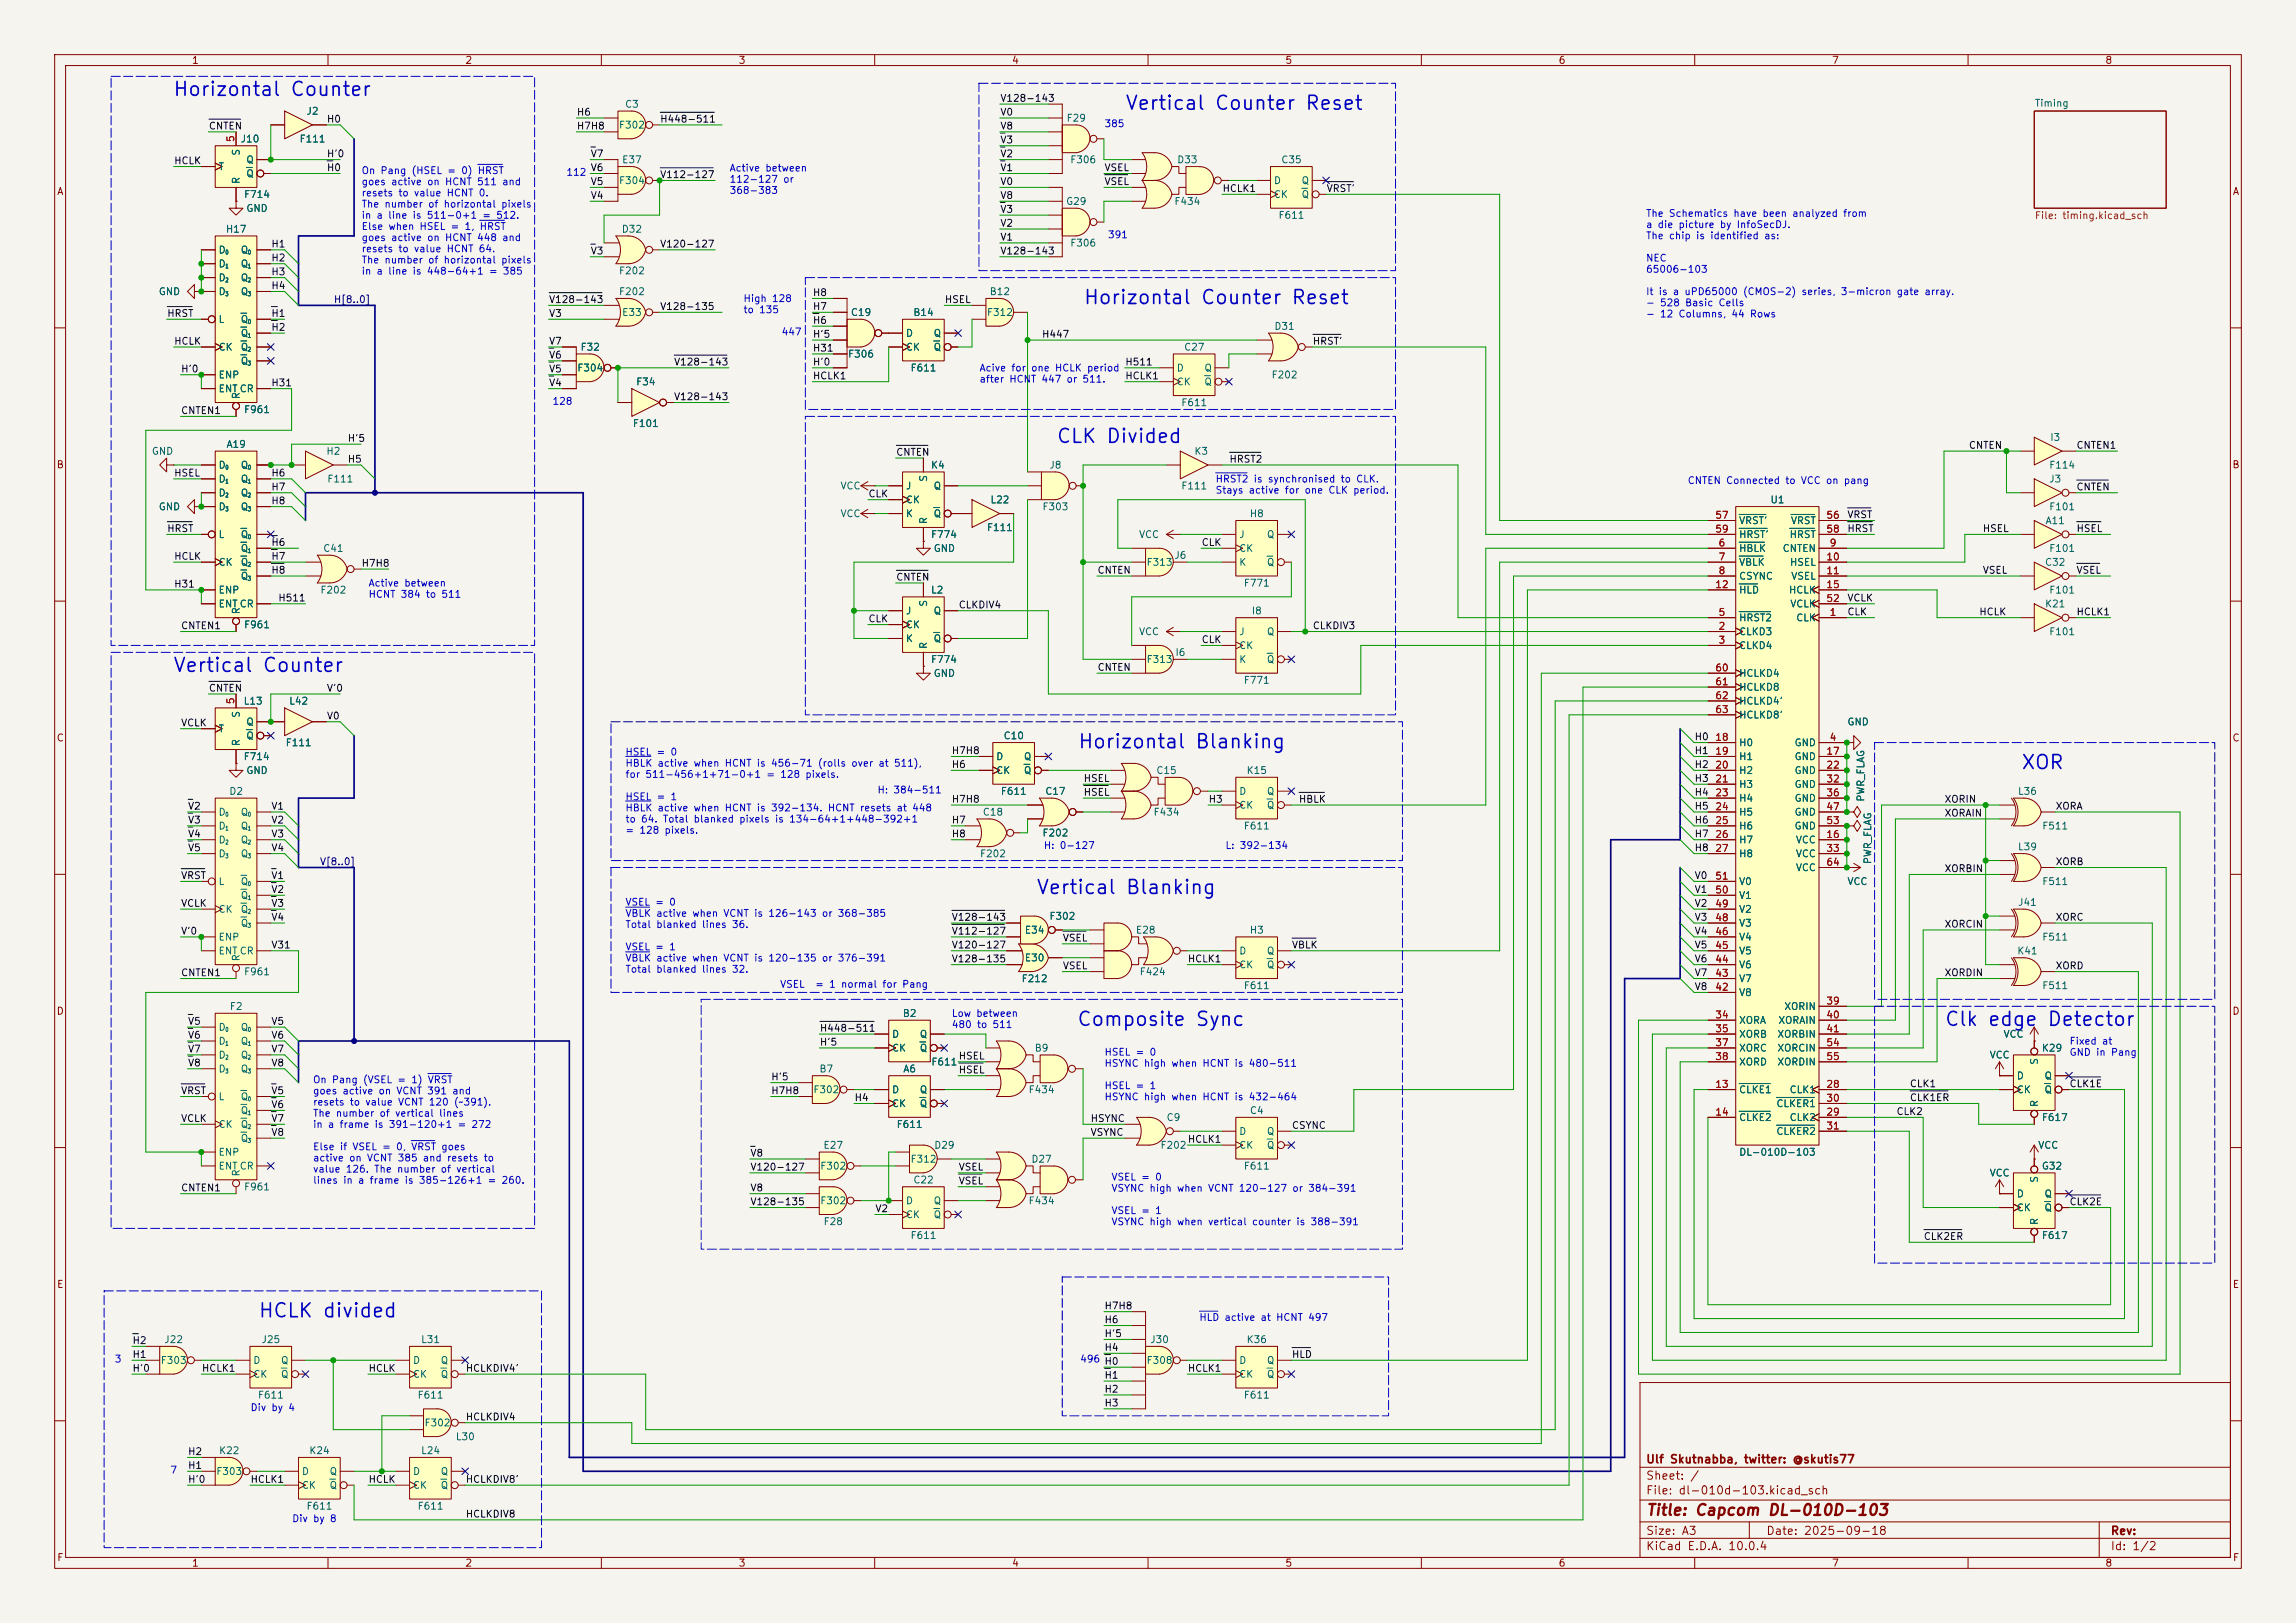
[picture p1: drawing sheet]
<svg xmlns="http://www.w3.org/2000/svg" width="420mm" height="297mm" viewBox="0 0 420 297" stroke-linecap="round" stroke-linejoin="round" font-family="sans-serif">
<defs><g id="words">
<g font-size="2.5" fill="#0000c2">
<text x="31.5" y="18.2">Horizontal Counter</text>
<text x="205.7" y="20.7">Vertical Counter Reset</text>
<text x="198.1" y="56.3">Horizontal Counter Reset</text>
<text x="193.1" y="81.7">CLK Divided</text>
<text x="31.5" y="123.6">Vertical Counter</text>
<text x="197.1" y="137.6">Horizontal Blanking</text>
<text x="369.6" y="141.4">XOR</text>
<text x="189.4" y="164.3">Vertical Blanking</text>
<text x="196.9" y="188.4">Composite Sync</text>
<text x="355.6" y="188.4">Clk edge</text>
<text x="374.3" y="188.4">Detector</text>
<text x="47.1" y="241.7">HCLK divided</text>
</g>
<text font-size="2" fill="#840000" x="301" y="277.8">Title: Capcom DL-010D-103</text>
<g font-size="1.5" fill="#840000">
<text x="301" y="268.1">Ulf Skutnabba, twitter: @skutis77</text>
<text x="301" y="273.8">File: dl-010d-103.kicad_sch</text>
<text x="301" y="271.1">Sheet: /</text>
<text x="301" y="281.2">Size: A3</text>
<text x="323" y="281.2">Date: 2025-09-18</text>
<text x="386" y="281.2">Rev:</text>
<text x="301" y="284">KiCad E.D.A. 10.0.4</text>
<text x="386" y="284">Id: 1/2</text>
</g>
<g font-size="1.3" fill="#840000">
<text x="35" y="12">1</text>
<text x="85" y="12">2</text>
<text x="135" y="12">3</text>
<text x="185" y="12">4</text>
<text x="235" y="12">5</text>
<text x="285" y="12">6</text>
<text x="335" y="12">7</text>
<text x="385" y="12">8</text>
<text x="10.3" y="36">A</text>
<text x="408.3" y="36">A</text>
<text x="10.3" y="86">B</text>
<text x="408.2" y="86">B</text>
<text x="10.3" y="136">C</text>
<text x="408.2" y="136">C</text>
<text x="10.3" y="186">D</text>
<text x="408.2" y="186">D</text>
<text x="10.3" y="236">E</text>
<text x="408.3" y="236">E</text>
<text x="10.3" y="286">F</text>
<text x="35" y="287">1</text>
<text x="85" y="287">2</text>
<text x="135" y="287">3</text>
<text x="185" y="287">4</text>
<text x="235" y="287">5</text>
<text x="285" y="287">6</text>
<text x="335" y="287">7</text>
<text x="385" y="287">8</text>
<text x="408.3" y="286">F</text>
</g>
<g font-size="1.3" fill="#006464">
<text x="56" y="21.3">J2</text>
<text x="113.1" y="23.8">F302</text>
<text x="114.2" y="20">C3</text>
<text x="195" y="22.6">F29</text>
<text x="372.1" y="19.8">Timing</text>
<text x="43.9" y="26.4">J10</text>
<text x="44.2" y="28.6" transform="rotate(-90 44.2 28.6)">S</text>
<text x="54.7" y="26.4">F111</text>
<text x="39.9" y="31.5">T</text>
<text x="44.2" y="33.8" transform="rotate(-90 44.2 33.8)">R</text>
<text x="44.9" y="32.7">Q</text>
<text x="44.9" y="30.2">Q</text>
<text x="113.1" y="34">F304</text>
<text x="113.7" y="30.2">E37</text>
<text x="195.7" y="30.2">F306</text>
<text x="215.2" y="30.2">D33</text>
<text x="232.9" y="34">D</text>
<text x="234.3" y="30.2">C35</text>
<text x="238" y="34">Q</text>
<text x="44.5" y="36.5">F714</text>
<text x="45" y="39.1">GND</text>
<text x="194.9" y="37.8">G29</text>
<text x="214.7" y="37.8">F434</text>
<text x="232.9" y="36.5">CK</text>
<text x="233.8" y="40.3">F611</text>
<text x="238" y="36.5">Q</text>
<text x="39.9" y="46.7">D</text>
<text x="41.2" y="42.9">H17</text>
<text x="43.9" y="46.7">Q</text>
<text x="113.6" y="42.9">D32</text>
<text x="195.7" y="45.4">F306</text>
<text x="39.9" y="49.2">D</text>
<text x="39.9" y="51.8">D</text>
<text x="43.9" y="49.2">Q</text>
<text x="43.9" y="51.8">Q</text>
<text x="113.1" y="50.5">F202</text>
<text x="28.9" y="54.3">GND</text>
<text x="39.9" y="54.3">D</text>
<text x="39.9" y="59.4">L</text>
<text x="43.9" y="54.3">Q</text>
<text x="43.9" y="59.4">Q</text>
<text x="113.1" y="54.3">F202</text>
<text x="113.7" y="58.1">E33</text>
<text x="155.5" y="58.1">C19</text>
<text x="167" y="58.1">B14</text>
<text x="180.4" y="58.1">F312</text>
<text x="180.9" y="54.3">B12</text>
<text x="39.9" y="64.5">CK</text>
<text x="43.9" y="61.9">Q</text>
<text x="43.9" y="64.5">Q</text>
<text x="106.1" y="64.5">F32</text>
<text x="155" y="65.7">F306</text>
<text x="165.6" y="61.9">D</text>
<text x="165.6" y="64.5">CK</text>
<text x="170.7" y="61.9">Q</text>
<text x="170.7" y="64.5">Q</text>
<text x="216.5" y="64.5">C27</text>
<text x="233" y="60.7">D31</text>
<text x="39.9" y="69.6">ENP</text>
<text x="43.9" y="67">Q</text>
<text x="105.5" y="68.3">F304</text>
<text x="116.3" y="70.8">F34</text>
<text x="166.4" y="68.3">F611</text>
<text x="215.1" y="68.3">D</text>
<text x="215.1" y="70.8">CK</text>
<text x="220.2" y="68.3">Q</text>
<text x="220.2" y="70.8">Q</text>
<text x="232.5" y="69.6">F202</text>
<text x="39.9" y="72.1">ENTCR</text>
<text x="44.2" y="73.2" transform="rotate(-90 44.2 73.2)">R</text>
<text x="44.5" y="75.9">F961</text>
<text x="216" y="74.6">F611</text>
<text x="27.7" y="83.5">GND</text>
<text x="41.3" y="82.3">A19</text>
<text x="59.6" y="83.5">H2</text>
<text x="115.6" y="78.4">F101</text>
<text x="218.4" y="83.5">K3</text>
<text x="374.9" y="81">I3</text>
<text x="39.9" y="86.1">D</text>
<text x="39.9" y="88.6">D</text>
<text x="43.9" y="86.1">Q</text>
<text x="43.9" y="88.6">Q</text>
<text x="59.8" y="88.6">F111</text>
<text x="153.6" y="89.9">VCC</text>
<text x="165.6" y="89.9">J</text>
<text x="169.9" y="88.3" transform="rotate(-90 169.9 88.3)">S</text>
<text x="170.2" y="86.1">K4</text>
<text x="170.7" y="89.9">Q</text>
<text x="191.8" y="86.1">J8</text>
<text x="216" y="89.9">F111</text>
<text x="374.7" y="86.1">F114</text>
<text x="374.7" y="88.6">J3</text>
<text x="28.9" y="93.7">GND</text>
<text x="39.9" y="91.1">D</text>
<text x="39.9" y="93.7">D</text>
<text x="43.9" y="91.1">Q</text>
<text x="43.9" y="93.7">Q</text>
<text x="153.6" y="95">VCC</text>
<text x="165.6" y="92.4">CK</text>
<text x="165.6" y="95">K</text>
<text x="170.7" y="95">Q</text>
<text x="181.1" y="92.4">L22</text>
<text x="190.6" y="93.7">F303</text>
<text x="228.5" y="95">H8</text>
<text x="323.7" y="92.4">U1</text>
<text x="374.7" y="93.7">F101</text>
<text x="39.9" y="98.8">L</text>
<text x="43.9" y="98.8">Q</text>
<text x="43.9" y="101.3">Q</text>
<text x="59" y="101.3">C41</text>
<text x="169.9" y="96" transform="rotate(-90 169.9 96)">R</text>
<text x="170.2" y="98.8">F774</text>
<text x="170.7" y="101.3">GND</text>
<text x="180.4" y="97.5">F111</text>
<text x="208.2" y="98.8">VCC</text>
<text x="226.6" y="98.8">J</text>
<text x="226.6" y="101.3">CK</text>
<text x="231.6" y="98.8">Q</text>
<text x="318" y="101.3">HBLK</text>
<text x="318" y="96.2">VRST’</text>
<text x="318" y="98.8">HRST’</text>
<text x="326" y="101.3">CNTEN</text>
<text x="327.3" y="98.8">HRST</text>
<text x="327.5" y="96.2">VRST</text>
<text x="374.1" y="96.2">A11</text>
<text x="374.7" y="101.3">F101</text>
<text x="39.9" y="103.8">CK</text>
<text x="43.9" y="103.8">Q</text>
<text x="43.9" y="106.4">Q</text>
<text x="209.6" y="103.8">F313</text>
<text x="214.7" y="102.6">J6</text>
<text x="226.6" y="103.8">K</text>
<text x="227.4" y="107.7">F771</text>
<text x="231.6" y="103.8">Q</text>
<text x="318" y="106.4">CSYNC</text>
<text x="318" y="103.8">VBLK</text>
<text x="327.3" y="103.8">HSEL</text>
<text x="327.6" y="106.4">VSEL</text>
<text x="374" y="103.8">C32</text>
<text x="39.9" y="108.9">ENP</text>
<text x="39.9" y="111.5">ENTCR</text>
<text x="44.2" y="112.5" transform="rotate(-90 44.2 112.5)">R</text>
<text x="58.5" y="108.9">F202</text>
<text x="165.6" y="112.7">J</text>
<text x="169.9" y="111.1" transform="rotate(-90 169.9 111.1)">S</text>
<text x="170.2" y="108.9">L2</text>
<text x="170.7" y="112.7">Q</text>
<text x="228.9" y="112.7">I8</text>
<text x="318" y="108.9">HLD</text>
<text x="327.1" y="108.9">HCLK</text>
<text x="327.4" y="111.5">VCLK</text>
<text x="374" y="111.5">K21</text>
<text x="374.7" y="108.9">F101</text>
<text x="44.5" y="115.3">F961</text>
<text x="165.6" y="115.3">CK</text>
<text x="165.6" y="117.8">K</text>
<text x="169.9" y="118.9" transform="rotate(-90 169.9 118.9)">R</text>
<text x="170.7" y="117.8">Q</text>
<text x="208.2" y="116.5">VCC</text>
<text x="226.6" y="116.5">J</text>
<text x="226.6" y="119.1">CK</text>
<text x="231.6" y="116.5">Q</text>
<text x="318" y="116.5">CLKD3</text>
<text x="318" y="119.1">CLKD4</text>
<text x="318" y="114">HRST2</text>
<text x="328.5" y="114">CLK</text>
<text x="374.7" y="116.5">F101</text>
<text x="170.2" y="121.6">F774</text>
<text x="170.7" y="124.2">GND</text>
<text x="209.6" y="121.6">F313</text>
<text x="214.9" y="120.4">I6</text>
<text x="226.6" y="121.6">K</text>
<text x="227.4" y="125.4">F771</text>
<text x="231.6" y="121.6">Q</text>
<text x="318" y="124.2">HCLKD4</text>
<text x="44.2" y="131.5" transform="rotate(-90 44.2 131.5)">S</text>
<text x="44.5" y="129.2">L13</text>
<text x="52.8" y="129.2">L42</text>
<text x="318" y="126.7">HCLKD8</text>
<text x="318" y="129.2">HCLKD4’</text>
<text x="318" y="131.8">HCLKD8’</text>
<text x="39.9" y="134.3">T</text>
<text x="44.2" y="136.7" transform="rotate(-90 44.2 136.7)">R</text>
<text x="44.9" y="135.6">Q</text>
<text x="44.9" y="133.1">Q</text>
<text x="52.1" y="136.9">F111</text>
<text x="183.5" y="135.6">C10</text>
<text x="318" y="136.9">H0</text>
<text x="328.2" y="136.9">GND</text>
<text x="337.8" y="133.1">GND</text>
<text x="44.5" y="139.4">F714</text>
<text x="45" y="141.9">GND</text>
<text x="182.1" y="139.4">D</text>
<text x="182.1" y="141.9">CK</text>
<text x="187.2" y="139.4">Q</text>
<text x="187.2" y="141.9">Q</text>
<text x="211.4" y="141.9">C15</text>
<text x="227.9" y="141.9">K15</text>
<text x="318" y="139.4">H1</text>
<text x="318" y="141.9">H2</text>
<text x="328.2" y="139.4">GND</text>
<text x="328.2" y="141.9">GND</text>
<text x="39.9" y="149.6">D</text>
<text x="41.8" y="145.8">D2</text>
<text x="43.9" y="149.6">Q</text>
<text x="179.7" y="149.6">C18</text>
<text x="183" y="145.8">F611</text>
<text x="191.1" y="145.8">C17</text>
<text x="210.9" y="149.6">F434</text>
<text x="226.6" y="145.8">D</text>
<text x="226.6" y="148.3">CK</text>
<text x="231.6" y="145.8">Q</text>
<text x="231.6" y="148.3">Q</text>
<text x="318" y="144.5">H3</text>
<text x="318" y="147">H4</text>
<text x="318" y="149.6">H5</text>
<text x="328.2" y="144.5">GND</text>
<text x="328.2" y="147">GND</text>
<text x="328.2" y="149.6">GND</text>
<text x="341.3" y="146.8" transform="rotate(-90 341.3 146.8)">PWR_FLAG</text>
<text x="369" y="145.8">L36</text>
<text x="39.9" y="152.1">D</text>
<text x="39.9" y="154.6">D</text>
<text x="43.9" y="152.1">Q</text>
<text x="43.9" y="154.6">Q</text>
<text x="190.6" y="153.4">F202</text>
<text x="227.4" y="152.1">F611</text>
<text x="318" y="152.1">H6</text>
<text x="318" y="154.6">H7</text>
<text x="328.2" y="152.1">GND</text>
<text x="328.4" y="154.6">VCC</text>
<text x="369" y="155.9">L39</text>
<text x="373.5" y="152.1">F511</text>
<text x="39.9" y="157.2">D</text>
<text x="43.9" y="157.2">Q</text>
<text x="179.1" y="157.2">F202</text>
<text x="318" y="157.2">H8</text>
<text x="328.4" y="157.2">VCC</text>
<text x="328.4" y="159.7">VCC</text>
<text x="342.6" y="158.2" transform="rotate(-90 342.6 158.2)">PWR_FLAG</text>
<text x="39.9" y="162.3">L</text>
<text x="39.9" y="167.3">CK</text>
<text x="43.9" y="162.3">Q</text>
<text x="43.9" y="164.8">Q</text>
<text x="43.9" y="167.3">Q</text>
<text x="318" y="167.3">V2</text>
<text x="318" y="164.8">V1</text>
<text x="318" y="162.3">V0</text>
<text x="337.8" y="162.3">VCC</text>
<text x="369" y="166.1">J41</text>
<text x="373.5" y="162.3">F511</text>
<text x="39.9" y="172.4">ENP</text>
<text x="43.9" y="169.9">Q</text>
<text x="187.3" y="171.2">E34</text>
<text x="191.8" y="168.6">F302</text>
<text x="207.7" y="171.2">E28</text>
<text x="228.5" y="171.2">H3</text>
<text x="318" y="172.4">V4</text>
<text x="318" y="169.9">V3</text>
<text x="373.5" y="172.4">F511</text>
<text x="39.9" y="175">ENTCR</text>
<text x="44.2" y="176" transform="rotate(-90 44.2 176)">R</text>
<text x="44.5" y="178.8">F961</text>
<text x="187.3" y="176.2">E30</text>
<text x="208.4" y="178.8">F424</text>
<text x="226.6" y="175">D</text>
<text x="226.6" y="177.5">CK</text>
<text x="231.6" y="175">Q</text>
<text x="231.6" y="177.5">Q</text>
<text x="318" y="177.5">V6</text>
<text x="318" y="175">V5</text>
<text x="368.9" y="175">K41</text>
<text x="41.9" y="185.1">F2</text>
<text x="186.8" y="180">F212</text>
<text x="227.4" y="181.3">F611</text>
<text x="318" y="182.6">V8</text>
<text x="318" y="180">V7</text>
<text x="326.3" y="185.1">XORIN</text>
<text x="373.5" y="181.3">F511</text>
<text x="39.9" y="188.9">D</text>
<text x="39.9" y="191.5">D</text>
<text x="43.9" y="188.9">Q</text>
<text x="43.9" y="191.5">Q</text>
<text x="163.1" y="190.2">D</text>
<text x="165" y="186.4">B2</text>
<text x="168.1" y="190.2">Q</text>
<text x="318" y="187.7">XORA</text>
<text x="318" y="190.2">XORB</text>
<text x="325" y="190.2">XORBIN</text>
<text x="325.2" y="187.7">XORAIN</text>
<text x="366.4" y="190.2">VCC</text>
<text x="39.9" y="194">D</text>
<text x="39.9" y="196.6">D</text>
<text x="43.9" y="194">Q</text>
<text x="43.9" y="196.6">Q</text>
<text x="149.8" y="196.6">B7</text>
<text x="163.1" y="192.7">CK</text>
<text x="165.1" y="196.6">A6</text>
<text x="168.1" y="192.7">Q</text>
<text x="170.3" y="195.3">F611</text>
<text x="189.2" y="192.7">B9</text>
<text x="318" y="192.7">XORC</text>
<text x="318" y="195.3">XORD</text>
<text x="325" y="192.7">XORCIN</text>
<text x="325" y="195.3">XORDIN</text>
<text x="363.8" y="194">VCC</text>
<text x="368.8" y="197.8">D</text>
<text x="373.1" y="195" transform="rotate(-90 373.1 195)">S</text>
<text x="373.4" y="192.7">K29</text>
<text x="373.9" y="197.8">Q</text>
<text x="39.9" y="201.6">L</text>
<text x="43.9" y="201.6">Q</text>
<text x="148.7" y="200.4">F302</text>
<text x="163.1" y="200.4">D</text>
<text x="163.1" y="202.9">CK</text>
<text x="168.1" y="200.4">Q</text>
<text x="168.1" y="202.9">Q</text>
<text x="188" y="200.4">F434</text>
<text x="318" y="200.4">CLKE1</text>
<text x="324.8" y="202.9">CLKER1</text>
<text x="327.3" y="200.4">CLK1</text>
<text x="368.8" y="200.4">CK</text>
<text x="373.1" y="202.7" transform="rotate(-90 373.1 202.7)">R</text>
<text x="373.9" y="200.4">Q</text>
<text x="39.9" y="206.7">CK</text>
<text x="43.9" y="204.2">Q</text>
<text x="43.9" y="206.7">Q</text>
<text x="43.9" y="209.3">Q</text>
<text x="163.9" y="206.7">F611</text>
<text x="213.3" y="205.4">C9</text>
<text x="226.6" y="208">D</text>
<text x="228.5" y="204.2">C4</text>
<text x="231.6" y="208">Q</text>
<text x="318" y="205.4">CLKE2</text>
<text x="324.8" y="208">CLKER2</text>
<text x="327.3" y="205.4">CLK2</text>
<text x="373.4" y="205.4">F617</text>
<text x="39.9" y="211.8">ENP</text>
<text x="39.9" y="214.3">ENTCR</text>
<text x="44.2" y="215.4" transform="rotate(-90 44.2 215.4)">R</text>
<text x="149.9" y="214.3">F302</text>
<text x="150.5" y="210.5">E27</text>
<text x="166.4" y="213.1">F312</text>
<text x="170.8" y="210.5">D29</text>
<text x="188.6" y="213.1">D27</text>
<text x="212.2" y="210.5">F202</text>
<text x="226.6" y="210.5">CK</text>
<text x="227.4" y="214.3">F611</text>
<text x="231.6" y="210.5">Q</text>
<text x="318" y="211.8">DL-010D-103</text>
<text x="363.8" y="215.6">VCC</text>
<text x="372.7" y="210.5">VCC</text>
<text x="373.4" y="214.3">G32</text>
<text x="44.5" y="218.1">F961</text>
<text x="149.9" y="220.7">F302</text>
<text x="165.6" y="220.7">D</text>
<text x="167" y="216.9">C22</text>
<text x="170.7" y="220.7">Q</text>
<text x="188" y="220.7">F434</text>
<text x="368.8" y="219.4">D</text>
<text x="368.8" y="222">CK</text>
<text x="373.1" y="216.6" transform="rotate(-90 373.1 216.6)">S</text>
<text x="373.9" y="222">Q</text>
<text x="373.9" y="219.4">Q</text>
<text x="150.5" y="224.5">F28</text>
<text x="165.6" y="223.2">CK</text>
<text x="166.4" y="227">F611</text>
<text x="170.7" y="223.2">Q</text>
<text x="373.1" y="224.3" transform="rotate(-90 373.1 224.3)">R</text>
<text x="373.4" y="227">F617</text>
<text x="29.3" y="249.9">F303</text>
<text x="30" y="246.1">J22</text>
<text x="46.2" y="249.9">D</text>
<text x="47.7" y="246.1">J25</text>
<text x="51.3" y="249.9">Q</text>
<text x="75.4" y="249.9">D</text>
<text x="76.9" y="246.1">L31</text>
<text x="80.5" y="249.9">Q</text>
<text x="209.6" y="249.9">F308</text>
<text x="210.3" y="246.1">J30</text>
<text x="226.6" y="249.9">D</text>
<text x="227.9" y="246.1">K36</text>
<text x="231.6" y="249.9">Q</text>
<text x="46.2" y="252.4">CK</text>
<text x="47.1" y="256.2">F611</text>
<text x="51.3" y="252.4">Q</text>
<text x="75.4" y="252.4">CK</text>
<text x="76.3" y="256.2">F611</text>
<text x="80.5" y="252.4">Q</text>
<text x="226.6" y="252.4">CK</text>
<text x="227.4" y="256.2">F611</text>
<text x="231.6" y="252.4">Q</text>
<text x="77.5" y="261.3">F302</text>
<text x="83.3" y="263.9">L30</text>
<text x="40" y="266.4">K22</text>
<text x="56.5" y="266.4">K24</text>
<text x="76.9" y="266.4">L24</text>
<text x="39.4" y="270.2">F303</text>
<text x="55.1" y="270.2">D</text>
<text x="55.1" y="272.8">CK</text>
<text x="60.2" y="270.2">Q</text>
<text x="60.2" y="272.8">Q</text>
<text x="75.4" y="270.2">D</text>
<text x="75.4" y="272.8">CK</text>
<text x="80.5" y="270.2">Q</text>
<text x="80.5" y="272.8">Q</text>
<text x="56" y="276.6">F611</text>
<text x="76.3" y="276.6">F611</text>
</g>
<g font-size="1.3" fill="#0f0f0f">
<text x="59.7" y="22.7">H0</text>
<text x="105.4" y="21.5">H6</text>
<text x="120.6" y="22.7">H448-511</text>
<text x="182.9" y="18.9">V128-143</text>
<text x="182.9" y="21.5">V0</text>
<text x="38.1" y="24">CNTEN</text>
<text x="59.7" y="29.1">H'0</text>
<text x="105.4" y="24">H7H8</text>
<text x="107.9" y="29.1">V7</text>
<text x="182.9" y="26.5">V3</text>
<text x="182.9" y="24">V8</text>
<text x="182.9" y="29.1">V2</text>
<text x="31.7" y="30.4">HCLK</text>
<text x="59.7" y="31.6">H0</text>
<text x="107.9" y="34.2">V5</text>
<text x="107.9" y="31.6">V6</text>
<text x="120.6" y="32.9">V112-127</text>
<text x="182.9" y="31.6">V1</text>
<text x="182.9" y="34.2">V0</text>
<text x="201.9" y="31.6">VSEL</text>
<text x="201.9" y="34.2">VSEL</text>
<text x="223.5" y="35.4">HCLK1</text>
<text x="242.6" y="35.4">VRST'</text>
<text x="107.9" y="36.7">V4</text>
<text x="182.9" y="36.7">V8</text>
<text x="182.9" y="39.2">V3</text>
<text x="182.9" y="41.8">V2</text>
<text x="49.5" y="45.6">H1</text>
<text x="107.9" y="46.9">V3</text>
<text x="120.6" y="45.6">V120-127</text>
<text x="182.9" y="46.9">V128-143</text>
<text x="182.9" y="44.3">V1</text>
<text x="49.5" y="48.1">H2</text>
<text x="49.5" y="50.7">H3</text>
<text x="49.5" y="53.2">H4</text>
<text x="30.5" y="58.3">HRST</text>
<text x="49.5" y="58.3">H1</text>
<text x="100.3" y="55.8">V128-143</text>
<text x="100.3" y="58.3">V3</text>
<text x="120.6" y="57">V128-135</text>
<text x="148.6" y="57">H7</text>
<text x="148.6" y="54.5">H8</text>
<text x="148.6" y="59.6">H6</text>
<text x="172.7" y="55.8">HSEL</text>
<text x="31.7" y="63.4">HCLK</text>
<text x="49.5" y="60.8">H2</text>
<text x="100.3" y="63.4">V7</text>
<text x="100.3" y="65.9">V6</text>
<text x="148.6" y="62.1">H'5</text>
<text x="148.6" y="64.6">H31</text>
<text x="190.5" y="62.1">H447</text>
<text x="240" y="63.4">HRST'</text>
<text x="33" y="68.5">H'0</text>
<text x="49.5" y="71">H31</text>
<text x="100.3" y="71">V4</text>
<text x="100.3" y="68.5">V5</text>
<text x="123.2" y="67.2">V128-143</text>
<text x="148.6" y="69.7">HCLK1</text>
<text x="148.6" y="67.2">H'0</text>
<text x="205.7" y="67.2">H511</text>
<text x="205.7" y="69.7">HCLK1</text>
<text x="33" y="76.1">CNTEN1</text>
<text x="123.2" y="73.5">V128-143</text>
<text x="63.5" y="81.2">H'5</text>
<text x="163.8" y="83.7">CNTEN</text>
<text x="360" y="82.4">CNTEN</text>
<text x="379.7" y="82.4">CNTEN1</text>
<text x="31.7" y="87.5">HSEL</text>
<text x="49.5" y="87.5">H6</text>
<text x="63.5" y="85">H5</text>
<text x="224.8" y="85">HRST2</text>
<text x="49.5" y="90">H7</text>
<text x="49.5" y="92.6">H8</text>
<text x="158.7" y="91.3">CLK</text>
<text x="337.8" y="95.1">VRST</text>
<text x="379.7" y="90">CNTEN</text>
<text x="30.5" y="97.7">HRST</text>
<text x="49.5" y="100.2">H6</text>
<text x="219.7" y="100.2">CLK</text>
<text x="337.8" y="97.7">HRST</text>
<text x="362.6" y="97.7">HSEL</text>
<text x="379.7" y="97.7">HSEL</text>
<text x="31.7" y="107.8">H31</text>
<text x="31.7" y="102.7">HCLK</text>
<text x="49.5" y="105.3">H8</text>
<text x="49.5" y="102.7">H7</text>
<text x="66" y="104">H7H8</text>
<text x="163.8" y="106.6">CNTEN</text>
<text x="200.7" y="105.3">CNTEN</text>
<text x="362.6" y="105.3">VSEL</text>
<text x="379.7" y="105.3">VSEL</text>
<text x="50.8" y="110.4">H511</text>
<text x="175.3" y="111.6">CLKDIV4</text>
<text x="337.8" y="110.4">VCLK</text>
<text x="337.8" y="112.9">CLK</text>
<text x="361.9" y="112.9">HCLK</text>
<text x="379.7" y="112.9">HCLK1</text>
<text x="33" y="115.4">CNTEN1</text>
<text x="158.7" y="114.2">CLK</text>
<text x="219.7" y="118">CLK</text>
<text x="240" y="115.4">CLKDIV3</text>
<text x="200.7" y="123.1">CNTEN</text>
<text x="38.1" y="126.9">CNTEN</text>
<text x="59.7" y="126.9">V'0</text>
<text x="59.7" y="132">V0</text>
<text x="33" y="133.2">VCLK</text>
<text x="309.9" y="135.8">H0</text>
<text x="174" y="138.3">H7H8</text>
<text x="174" y="140.8">H6</text>
<text x="198.1" y="143.4">HSEL</text>
<text x="309.9" y="143.4">H3</text>
<text x="309.9" y="140.8">H2</text>
<text x="309.9" y="138.3">H1</text>
<text x="34.3" y="148.5">V2</text>
<text x="49.5" y="148.5">V1</text>
<text x="174" y="147.2">H7H8</text>
<text x="198.1" y="145.9">HSEL</text>
<text x="221" y="147.2">H3</text>
<text x="237.5" y="147.2">HBLK</text>
<text x="309.9" y="148.5">H5</text>
<text x="309.9" y="145.9">H4</text>
<text x="355.6" y="147.2">XORIN</text>
<text x="355.6" y="149.7">XORAIN</text>
<text x="375.9" y="148.5">XORA</text>
<text x="34.3" y="153.5">V4</text>
<text x="34.3" y="151">V3</text>
<text x="49.5" y="153.5">V3</text>
<text x="49.5" y="151">V2</text>
<text x="174" y="151">H7</text>
<text x="174" y="153.5">H8</text>
<text x="309.9" y="151">H6</text>
<text x="309.9" y="153.5">H7</text>
<text x="33" y="161.2">VRST</text>
<text x="34.3" y="156.1">V5</text>
<text x="49.5" y="156.1">V4</text>
<text x="49.5" y="161.2">V1</text>
<text x="309.9" y="161.2">V0</text>
<text x="309.9" y="156.1">H8</text>
<text x="355.6" y="159.9">XORBIN</text>
<text x="375.9" y="158.6">XORB</text>
<text x="33" y="166.2">VCLK</text>
<text x="49.5" y="166.2">V3</text>
<text x="49.5" y="163.7">V2</text>
<text x="309.9" y="163.7">V1</text>
<text x="309.9" y="166.2">V2</text>
<text x="33" y="171.3">V'0</text>
<text x="49.5" y="168.8">V4</text>
<text x="49.5" y="173.9">V31</text>
<text x="174" y="171.3">V112-127</text>
<text x="174" y="168.8">V128-143</text>
<text x="174" y="173.9">V120-127</text>
<text x="194.3" y="172.6">VSEL</text>
<text x="236.2" y="173.9">VBLK</text>
<text x="309.9" y="168.8">V3</text>
<text x="309.9" y="173.9">V5</text>
<text x="309.9" y="171.3">V4</text>
<text x="355.6" y="170.1">XORCIN</text>
<text x="375.9" y="168.8">XORC</text>
<text x="33" y="178.9">CNTEN1</text>
<text x="174" y="176.4">V128-135</text>
<text x="194.3" y="177.7">VSEL</text>
<text x="217.2" y="176.4">HCLK1</text>
<text x="309.9" y="178.9">V7</text>
<text x="309.9" y="176.4">V6</text>
<text x="355.6" y="178.9">XORDIN</text>
<text x="375.9" y="177.7">XORD</text>
<text x="309.9" y="181.5">V8</text>
<text x="34.3" y="190.4">V6</text>
<text x="34.3" y="187.8">V5</text>
<text x="49.5" y="190.4">V6</text>
<text x="49.5" y="187.8">V5</text>
<text x="149.9" y="189.1">H448-511</text>
<text x="149.9" y="191.6">H'5</text>
<text x="34.3" y="192.9">V7</text>
<text x="34.3" y="195.5">V8</text>
<text x="49.5" y="192.9">V7</text>
<text x="49.5" y="195.5">V8</text>
<text x="141" y="198">H'5</text>
<text x="175.3" y="194.2">HSEL</text>
<text x="175.3" y="196.7">HSEL</text>
<text x="33" y="200.5">VRST</text>
<text x="49.5" y="200.5">V5</text>
<text x="49.5" y="203.1">V6</text>
<text x="141" y="200.5">H7H8</text>
<text x="156.2" y="201.8">H4</text>
<text x="349.2" y="199.3">CLK1</text>
<text x="349.2" y="201.8">CLK1ER</text>
<text x="378.5" y="199.3">CLK1E</text>
<text x="33" y="205.6">VCLK</text>
<text x="49.5" y="205.6">V7</text>
<text x="49.5" y="208.2">V8</text>
<text x="199.4" y="205.6">HSYNC</text>
<text x="199.4" y="208.2">VSYNC</text>
<text x="217.2" y="209.4">HCLK1</text>
<text x="236.2" y="206.9">CSYNC</text>
<text x="346.8" y="204.3">CLK2</text>
<text x="137.2" y="214.5">V120-127</text>
<text x="137.2" y="212">V8</text>
<text x="175.3" y="214.5">VSEL</text>
<text x="33" y="218.3">CNTEN1</text>
<text x="137.2" y="220.9">V128-135</text>
<text x="137.2" y="218.3">V8</text>
<text x="175.3" y="217">VSEL</text>
<text x="378.5" y="220.9">CLK2E</text>
<text x="160" y="222.1">V2</text>
<text x="351.8" y="227.2">CLK2ER</text>
<text x="201.9" y="239.9">H7H8</text>
<text x="201.9" y="242.4">H6</text>
<text x="201.9" y="245">H'5</text>
<text x="24.1" y="251.3">H'0</text>
<text x="24.1" y="246.3">H2</text>
<text x="24.1" y="248.8">H1</text>
<text x="36.8" y="251.3">HCLK1</text>
<text x="67.3" y="251.3">HCLK</text>
<text x="85.1" y="251.3">HCLKDIV4'</text>
<text x="201.9" y="247.5">H4</text>
<text x="201.9" y="250.1">H0</text>
<text x="217.2" y="251.3">HCLK1</text>
<text x="236.2" y="248.8">HLD</text>
<text x="201.9" y="252.6">H1</text>
<text x="201.9" y="257.7">H3</text>
<text x="201.9" y="255.1">H2</text>
<text x="85.1" y="260.2">HCLKDIV4</text>
<text x="34.3" y="269.1">H1</text>
<text x="34.3" y="266.6">H2</text>
<text x="34.3" y="271.7">H'0</text>
<text x="45.7" y="271.7">HCLK1</text>
<text x="67.3" y="271.7">HCLK</text>
<text x="85.1" y="271.7">HCLKDIV8'</text>
<text x="85.1" y="278">HCLKDIV8</text>
</g>
<g font-size="1.3" fill="#0000c2">
<text x="201.9" y="23.6">385</text>
<text x="66" y="32.2">On Pang (HSEL = 0) HRST</text>
<text x="66" y="34.2">goes active on HCNT 511 and</text>
<text x="103.5" y="32.5">112</text>
<text x="133.3" y="31.7">Active between</text>
<text x="133.3" y="33.7">112-127 or</text>
<text x="133.3" y="35.8">368-383</text>
<text x="66" y="36.3">resets to value HCNT 0.</text>
<text x="66" y="38.3">The number of horizontal pixels</text>
<text x="66" y="40.3">in a line is 511-0+1 = 512.</text>
<text x="301" y="40">The Schematics have been analyzed from</text>
<text x="66" y="42.4">Else when HSEL = 1, HRST</text>
<text x="66" y="44.4">goes active on HCNT 448 and</text>
<text x="66" y="46.5">resets to value HCNT 64.</text>
<text x="202.6" y="43.9">391</text>
<text x="301" y="42">a die picture by InfoSecDJ.</text>
<text x="301" y="44.1">The chip is identified as:</text>
<text x="66" y="48.5">The number of horizontal pixels</text>
<text x="66" y="50.6">in a line is 448-64+1 = 385</text>
<text x="301" y="48.2">NEC</text>
<text x="301" y="50.2">65006-103</text>
<text x="135.9" y="55.6">High 128</text>
<text x="135.9" y="57.6">to 135</text>
<text x="301" y="54.3">It is a uPD65000 (CMOS-2) series, 3-micron gate array.</text>
<text x="301" y="56.4">- 528 Basic Cells</text>
<text x="301" y="58.4">- 12 Columns, 44 Rows</text>
<text x="142.9" y="61.7">447</text>
<text x="179.1" y="68.3">Acive for</text>
<text x="179.1" y="70.3">after HCNT 447 or 511.</text>
<text x="188.5" y="68.3">one HCLK period</text>
<text x="101" y="74.4">128</text>
<text x="222.2" y="88.6">HRST2 is synchronised to CLK.</text>
<text x="308.6" y="88.9">CNTEN Connected to VCC on pang</text>
<text x="222.2" y="90.6">Stays active for one CLK period.</text>
<text x="67.3" y="107.6">Active between</text>
<text x="67.3" y="109.7">HCNT 384 to 511</text>
<text x="114.3" y="138.6">HSEL = 0</text>
<text x="114.3" y="140.6">HBLK active when HCNT is 456-71 (rolls over at 511),</text>
<text x="114.3" y="142.7">for 511-456+1+71-0+1 = 128 pixels.</text>
<text x="114.3" y="146.7">HSEL = 1</text>
<text x="114.3" y="148.8">HBLK active when HCNT is 392-134. HCNT resets at 448</text>
<text x="160.4" y="145.5">H: 384-511</text>
<text x="114.3" y="150.8">to 64. Total blanked pixels is 134-64+1+448-392+1</text>
<text x="114.3" y="152.9">= 128 pixels.</text>
<text x="190.8" y="155.7">H: 0-127</text>
<text x="224.1" y="155.7">L: 392-134</text>
<text x="114.3" y="166">VSEL = 0</text>
<text x="114.3" y="168.1">VBLK active when VCNT is 126-143 or 368-385</text>
<text x="114.3" y="170.1">Total blanked lines 36.</text>
<text x="114.3" y="174.2">VSEL = 1</text>
<text x="114.3" y="176.3">VBLK active when VCNT is 120-135 or 376-391</text>
<text x="114.3" y="178.3">Total blanked lines 32.</text>
<text x="142.6" y="181.1">VSEL</text>
<text x="149" y="181.1">= 1 normal for Pang</text>
<text x="174" y="186.4">Low between</text>
<text x="174" y="188.4">480 to 511</text>
<text x="378.5" y="191.5">Fixed at</text>
<text x="201.9" y="193.5">HSEL = 0</text>
<text x="201.9" y="195.5">HSYNC high when HCNT is 480-511</text>
<text x="378.5" y="193.5">GND in Pang</text>
<text x="57.1" y="198.5">On Pang (VSEL = 1) VRST</text>
<text x="57.1" y="200.6">goes active on VCNT 391 and</text>
<text x="57.1" y="202.6">resets to value VCNT 120 (~391).</text>
<text x="201.9" y="199.6">HSEL = 1</text>
<text x="201.9" y="201.7">HSYNC high when HCNT is 432-464</text>
<text x="57.1" y="204.7">The number of vertical lines</text>
<text x="57.1" y="206.7">in a frame is 391-120+1 = 272</text>
<text x="57.1" y="210.8">Else if VSEL = 0, VRST goes</text>
<text x="57.1" y="212.8">active on VCNT 385 and resets to</text>
<text x="57.1" y="214.9">value 126. The number of vertical</text>
<text x="57.1" y="216.9">lines in a frame is 385-126+1 = 260.</text>
<text x="203.2" y="216.3">VSEL = 0</text>
<text x="203.2" y="218.4">VSYNC high when VCNT 120-127 or 384-391</text>
<text x="203.2" y="222.5">VSEL = 1</text>
<text x="203.2" y="224.5">VSYNC high when vertical counter is 388-391</text>
<text x="219.3" y="242">HLD active at HCNT 497</text>
<text x="20.9" y="249.6">3</text>
<text x="197.5" y="249.6">496</text>
<text x="45.7" y="258.5">Div by 4</text>
<text x="31" y="270">7</text>
<text x="53.3" y="278.9">Div by 8</text>
</g>
<g font-size="1.3" fill="#a90000">
<text x="43.2" y="26.1" transform="rotate(-90 43.2 26.1)">5</text>
<text x="313.6" y="95.2">57</text>
<text x="334" y="95.2">56</text>
<text x="313.6" y="97.8">59</text>
<text x="314.3" y="100.3">6</text>
<text x="334" y="97.8">58</text>
<text x="334.6" y="100.3">9</text>
<text x="313.6" y="107.9">12</text>
<text x="314.3" y="105.4">8</text>
<text x="314.3" y="102.8">7</text>
<text x="334" y="102.8">10</text>
<text x="334" y="105.4">11</text>
<text x="334" y="107.9">15</text>
<text x="314.3" y="113">5</text>
<text x="334" y="110.5">52</text>
<text x="334.6" y="113">1</text>
<text x="314.3" y="115.5">2</text>
<text x="314.3" y="118.1">3</text>
<text x="313.6" y="123.2">60</text>
<text x="313.6" y="125.7">61</text>
<text x="43.2" y="129" transform="rotate(-90 43.2 129)">5</text>
<text x="313.6" y="128.2">62</text>
<text x="313.6" y="130.8">63</text>
<text x="313.6" y="135.9">18</text>
<text x="334.6" y="135.9">4</text>
<text x="313.6" y="138.4">19</text>
<text x="313.6" y="140.9">20</text>
<text x="313.6" y="143.5">21</text>
<text x="334" y="138.4">17</text>
<text x="334" y="140.9">22</text>
<text x="334" y="143.5">32</text>
<text x="313.6" y="146">23</text>
<text x="313.6" y="148.6">24</text>
<text x="334" y="146">36</text>
<text x="334" y="148.6">47</text>
<text x="313.6" y="151.1">25</text>
<text x="313.6" y="153.6">26</text>
<text x="334" y="153.6">16</text>
<text x="334" y="151.1">53</text>
<text x="313.6" y="156.2">27</text>
<text x="313.6" y="161.3">51</text>
<text x="334" y="156.2">33</text>
<text x="334" y="158.7">64</text>
<text x="313.6" y="166.3">49</text>
<text x="313.6" y="163.8">50</text>
<text x="313.6" y="174">45</text>
<text x="313.6" y="171.4">46</text>
<text x="313.6" y="168.9">48</text>
<text x="313.6" y="179">43</text>
<text x="313.6" y="176.5">44</text>
<text x="313.6" y="181.6">42</text>
<text x="334" y="184.1">39</text>
<text x="313.6" y="186.7">34</text>
<text x="313.6" y="189.2">35</text>
<text x="313.6" y="191.7">37</text>
<text x="334" y="186.7">40</text>
<text x="334" y="189.2">41</text>
<text x="334" y="191.7">54</text>
<text x="313.6" y="194.3">38</text>
<text x="334" y="194.3">55</text>
<text x="313.6" y="199.4">13</text>
<text x="334" y="199.4">28</text>
<text x="334" y="201.9">30</text>
<text x="313.6" y="204.4">14</text>
<text x="334" y="204.4">29</text>
<text x="334" y="207">31</text>
</g>
<text font-size="1.3" fill="#725600" x="372.1" y="40.4">File: timing.kicad_sch</text>
<g font-size="1.3" fill="#000084">
<text x="61" y="55.8">H[8..0]</text>
<text x="58.4" y="158.6">V[8..0]</text>
</g>
<g font-size=".8" fill="#006464">
<text x="41.1" y="46.7">0</text>
<text x="45.3" y="46.7">0</text>
<text x="41.1" y="49.3">1</text>
<text x="41.1" y="51.8">2</text>
<text x="45.3" y="49.3">1</text>
<text x="45.3" y="51.8">2</text>
<text x="41.1" y="54.4">3</text>
<text x="45.3" y="54.4">3</text>
<text x="45.3" y="59.4">0</text>
<text x="45.3" y="62">1</text>
<text x="45.3" y="64.5">2</text>
<text x="45.3" y="67.1">3</text>
<text x="41.1" y="86.1">0</text>
<text x="41.1" y="88.7">1</text>
<text x="45.3" y="86.1">0</text>
<text x="45.3" y="88.7">1</text>
<text x="41.1" y="91.2">2</text>
<text x="41.1" y="93.7">3</text>
<text x="45.3" y="91.2">2</text>
<text x="45.3" y="93.7">3</text>
<text x="45.3" y="98.8">0</text>
<text x="45.3" y="101.4">1</text>
<text x="45.3" y="103.9">2</text>
<text x="45.3" y="106.4">3</text>
<text x="41.1" y="149.6">0</text>
<text x="45.3" y="149.6">0</text>
<text x="41.1" y="152.2">1</text>
<text x="41.1" y="154.7">2</text>
<text x="45.3" y="152.2">1</text>
<text x="45.3" y="154.7">2</text>
<text x="41.1" y="157.2">3</text>
<text x="45.3" y="157.2">3</text>
<text x="45.3" y="162.3">0</text>
<text x="45.3" y="164.9">1</text>
<text x="45.3" y="167.4">2</text>
<text x="45.3" y="169.9">3</text>
<text x="41.1" y="189">0</text>
<text x="41.1" y="191.5">1</text>
<text x="45.3" y="189">0</text>
<text x="45.3" y="191.5">1</text>
<text x="41.1" y="194.1">2</text>
<text x="41.1" y="196.6">3</text>
<text x="45.3" y="194.1">2</text>
<text x="45.3" y="196.6">3</text>
<text x="45.3" y="201.7">0</text>
<text x="45.3" y="204.2">1</text>
<text x="45.3" y="206.8">2</text>
<text x="45.3" y="209.3">3</text>
</g>
</g></defs>
<path d="M0 0h420v297h-420z" fill="#f5f4ef" stroke="#f5f4ef" stroke-width=".18"/>
<g fill="none" stroke="#840000" stroke-width=".18">
<path d="M10 10h400v277h-400zM12 12h396v273h-396zM60 10v2M110 10v2M160 10v2M210 10v2M260 10v2M310 10v2M360 10v2M372.1 20.3h24.1v17.8h-24.1zM10 60h2M408 60h2"/>
<path d="M10 110h2M408 110h2M10 160h2M408 160h2M10 210h2M408 210h2M300 253h108v32h-108zM10 260h2M300 278.5h108M300 274.5h108M300 268.5h108M320 278.5v3"/>
<path d="M384 278.5v6.5M408 260h2M60 285v2M110 285v2M160 285v2M210 285v2M260 285v2M300 281.5h108M310 285v2M360 285v2"/>
</g>
<path d="M226.1 113h7.6v10.2h-7.6z" fill="#ffffc2"/>
<g fill="none" stroke="#840000" stroke-width=".18">
<path d="M223.5 115.6h2.6M223.5 118.1h2.6M226.1 113h7.6v10.2h-7.6zM226.1 117.5l1.2 .6-1.2 .6M233.7 115.6h2.5M223.5 120.7h2.6M234.9 120.7h1.3"/>
<circle cx="234.3" cy="120.6" r=".63"/>
</g>
<path d="M231.8 119.5h1" fill="none" stroke="#006464" stroke-width=".18"/>
<path d="M211.8 248.6l2.8 .3a2.82 2.82 0 0 1-2.5 2.6z" fill="#ffffc2" stroke="#ffffc2" stroke-width=".18"/>
<path d="M209.5 246.4h2.6v5.1h-2.6z" fill="#ffffc2"/>
<path d="M212.1 246.4a2.54 2.54 0 0 1 2.5 2.5h-2.5z" fill="#ffffc2" stroke="#ffffc2" stroke-width=".18"/>
<g fill="none" stroke="#840000" stroke-width=".18">
<path d="M30.5 85.1v-1.3l-1.3 1.3 1.3 1.3v-1.3h1.2M31.7 85.1h.1M207 240h2.5v17.8h-2.5M207 242.6h2.5M207 245.1h2.5M207 247.6h2.5M207 250.2h2.5M207 252.7h2.5M207 255.3h2.5M209.5 246.4h2.6a2.53 2.53 0 0 1 2.5 2.4 2.53 2.53 0 0 1-2.3 2.6l-2.8 .1zM215.9 248.9h1.3"/>
<circle cx="215.3" cy="248.9" r=".63"/>
</g>
<path d="M58 101.6h2.3" fill="none" stroke="#ffffc2" stroke-width=".18"/>
<path d="M58 101.6h2.3v5.1h-2.3a4.3 4.3 0 0 0 0-5.1z" fill="#ffffc2"/>
<g fill="#ffffc2" stroke="#ffffc2" stroke-width=".18">
<path d="M60.3 103.4l3.2 .7a3.2 3.2 0 0 1-3.2 2.6z"/>
<path d="M60.3 101.6a3.3 3.3 0 0 1 3.2 2.5l-3.2 .7z"/>
</g>
<g fill="none" stroke="#840000" stroke-width=".18">
<path d="M55.9 102.9h2.8M55.9 105.4h2.8M60.3 106.7a3.3 3.3 0 0 0 3.2-2.6 3.3 3.3 0 0 0-3.2-2.5h-2.3a4.3 4.3 0 0 1 0 5.1M64.8 104.1h1.2"/>
<circle cx="64.1" cy="104.1" r=".63"/>
</g>
<path d="M58 106.7h2.3z" fill="#840000" stroke="#840000" stroke-width=".18"/>
<path d="M39.4 82.6h7.6v30.4h-7.6z" fill="#ffffc2"/>
<g fill="none" stroke="#840000" stroke-width=".18">
<path d="M35.6 53.3v-1.2l-1.3 1.2 1.3 1.3v-1.3h1.2M36.8 53.3h.1M36.8 85.1h2.6M36.8 87.6h2.6M36.8 90.2h2.6M36.8 92.7h2.6M36.8 97.8h1.3M39.4 82.6h7.6v30.4h-7.6zM47 85.1h2.5M47 87.6h2.5M47 90.2h2.5M47 92.7h2.5"/>
<path d="M47 97.8h2.5M36.8 102.9h2.6M36.8 108h2.6M36.8 110.5h2.6M39.4 102.2l1.2 .7-1.2 .6M43.2 114.3v1.3M47 102.9h2.5M47 110.5h2.5M47 100.3h2.5M47 105.4h2.5"/>
<circle cx="38.7" cy="97.8" r=".63"/>
<circle cx="43.2" cy="113.7" r=".63"/>
</g>
<path d="M44.1 96.7h1M44.1 99.2h1M44.1 101.8h1M44.1 104.3h1" fill="none" stroke="#006464" stroke-width=".18"/>
<path d="M186.3 172.7h2.3" fill="none" stroke="#ffffc2" stroke-width=".18"/>
<path d="M186.3 172.7h2.3v5.1h-2.3a4.3 4.3 0 0 0 0-5.1z" fill="#ffffc2"/>
<g fill="#ffffc2" stroke="#ffffc2" stroke-width=".18">
<path d="M188.6 174.6l3.2 .7a3.2 3.2 0 0 1-3.2 2.5z"/>
<path d="M188.6 172.7a3.2 3.2 0 0 1 3.2 2.6l-3.2 .7z"/>
</g>
<path d="M184.1 174h2.8M184.1 176.5h2.8M191.8 175.3a3.2 3.2 0 0 0-3.2-2.6h-2.3a4.3 4.3 0 0 1 0 5.1M194.3 175.3h-2.5a3.2 3.2 0 0 1-3.2 2.5" fill="none" stroke="#840000" stroke-width=".18"/>
<path d="M186.3 177.8h2.3z" fill="#840000" stroke="#840000" stroke-width=".18"/>
<path d="M52.1 20.3l5 2.6-5 2.5z" fill="#ffffc2"/>
<path d="M49.5 22.9h2.6M52.1 20.3l5 2.6-5 2.5zM57.1 22.9h2.6" fill="none" stroke="#840000" stroke-width=".18"/>
<path d="M189 169.9l2.8 .3a2.82 2.82 0 0 1-2.6 2.5z" fill="#ffffc2" stroke="#ffffc2" stroke-width=".18"/>
<path d="M186.7 167.6h2.5v5.1h-2.5z" fill="#ffffc2"/>
<path d="M189.2 167.6a2.54 2.54 0 0 1 2.6 2.6h-2.6z" fill="#ffffc2" stroke="#ffffc2" stroke-width=".18"/>
<g fill="none" stroke="#840000" stroke-width=".18">
<path d="M184.1 168.9h2.6M184.1 171.5h2.6M186.7 167.6h2.5a2.53 2.53 0 0 1 2.6 2.4 2.53 2.53 0 0 1-2.3 2.7h-2.8zM193 170.2h1.3"/>
<circle cx="192.4" cy="170.2" r=".63"/>
</g>
<path d="M39.4 43.2h7.6v30.5h-7.6z" fill="#ffffc2"/>
<g fill="none" stroke="#840000" stroke-width=".18">
<path d="M36.8 45.7h2.6M36.8 48.3h2.6M36.8 50.8h2.6M36.8 53.3h2.6M36.8 58.4h1.3M39.4 43.2h7.6v30.5h-7.6zM47 45.7h2.5M47 48.3h2.5M47 50.8h2.5M47 53.3h2.5M47 58.4h2.5M36.8 63.5h2.6"/>
<path d="M36.8 68.6h2.6M36.8 71.1h2.6M39.4 62.9l1.2 .6-1.2 .6M43.2 74.9v1.3M47 63.5h2.5M47 71.1h2.5M47 61h2.5M47 66h2.5"/>
<circle cx="38.7" cy="58.4" r=".63"/>
<circle cx="43.2" cy="74.3" r=".63"/>
</g>
<path d="M44.1 57.3h1M44.1 59.9h1M44.1 62.4h1M44.1 64.9h1" fill="none" stroke="#006464" stroke-width=".18"/>
<path d="M107.7 67l2.8 .3a2.82 2.82 0 0 1-2.6 2.6z" fill="#ffffc2" stroke="#ffffc2" stroke-width=".18"/>
<path d="M105.4 64.8h2.5v5.1h-2.5z" fill="#ffffc2"/>
<path d="M107.9 64.8a2.54 2.54 0 0 1 2.6 2.5h-2.6z" fill="#ffffc2" stroke="#ffffc2" stroke-width=".18"/>
<g fill="none" stroke="#840000" stroke-width=".18">
<path d="M102.9 63.5h2.5v1.3M102.9 66h2.5M102.9 68.6h2.5M105.4 64.8h2.5a2.53 2.53 0 0 1 2.6 2.4 2.53 2.53 0 0 1-2.3 2.6l-2.8 .1zM105.4 69.9v1.2h-2.5M111.8 67.3h1.2"/>
<circle cx="111.1" cy="67.3" r=".63"/>
</g>
<path d="M112.6 43.2h2.3" fill="none" stroke="#ffffc2" stroke-width=".18"/>
<path d="M112.6 43.2h2.3v5.1h-2.3a4.3 4.3 0 0 0 0-5.1z" fill="#ffffc2"/>
<g fill="#ffffc2" stroke="#ffffc2" stroke-width=".18">
<path d="M114.9 45l3.2 .7a3.2 3.2 0 0 1-3.2 2.6z"/>
<path d="M114.9 43.2a3.3 3.3 0 0 1 3.2 2.5l-3.2 .7z"/>
</g>
<g fill="none" stroke="#840000" stroke-width=".18">
<path d="M110.5 44.5h2.8M110.5 47h2.8M112.6 43.2h2.3a3.1 3.1 0 0 1 3.2 2.7 3.2 3.2 0 0 1-3.2 2.4M112.7 43.2a4.3 4.3 0 0 1 0 5.1M119.4 45.7h1.2"/>
<circle cx="118.7" cy="45.7" r=".63"/>
</g>
<path d="M112.6 48.3h2.3z" fill="#840000" stroke="#840000" stroke-width=".18"/>
<path d="M112.6 54.6h2.3" fill="none" stroke="#ffffc2" stroke-width=".18"/>
<path d="M112.6 54.6h2.3v5.1h-2.3a4.3 4.3 0 0 0 0-5.1z" fill="#ffffc2"/>
<g fill="#ffffc2" stroke="#ffffc2" stroke-width=".18">
<path d="M114.9 56.4l3.2 .8a3.2 3.2 0 0 1-3.2 2.5z"/>
<path d="M114.9 54.6a3.3 3.3 0 0 1 3.2 2.5l-3.2 .8z"/>
</g>
<g fill="none" stroke="#840000" stroke-width=".18">
<path d="M110.5 55.9h2.8M110.5 58.4h2.8M112.6 54.6h2.3a3.1 3.1 0 0 1 3.2 2.7 3.2 3.2 0 0 1-3.2 2.4M112.7 54.6a4.3 4.3 0 0 1 0 5.1M119.4 57.2h1.2"/>
<circle cx="118.7" cy="57.1" r=".63"/>
</g>
<path d="M112.6 59.7h2.3z" fill="#840000" stroke="#840000" stroke-width=".18"/>
<path d="M115.6 71.1l5 2.6-5 2.5z" fill="#ffffc2"/>
<g fill="none" stroke="#840000" stroke-width=".18">
<path d="M113 73.7h2.6M115.6 71.1l5 2.6-5 2.5zM121.9 73.7h1.3"/>
<circle cx="121.3" cy="73.7" r=".63"/>
</g>
<path d="M115.3 32.8l2.8 .2a2.82 2.82 0 0 1-2.5 2.6z" fill="#ffffc2" stroke="#ffffc2" stroke-width=".18"/>
<path d="M113 30.5h2.6v5.1h-2.6z" fill="#ffffc2"/>
<path d="M115.6 30.5a2.54 2.54 0 0 1 2.5 2.5h-2.5z" fill="#ffffc2" stroke="#ffffc2" stroke-width=".18"/>
<g fill="none" stroke="#840000" stroke-width=".18">
<path d="M110.5 29.2h2.5v1.3M110.5 31.8h2.5M110.5 34.3h2.5M113 30.5h2.6a2.53 2.53 0 0 1 2.5 2.4 2.53 2.53 0 0 1-2.3 2.6l-2.8 .1zM113 35.6v1.2h-2.5M119.4 33h1.2"/>
<circle cx="118.7" cy="33" r=".63"/>
</g>
<path d="M182.2 210.8h2.3" fill="none" stroke="#ffffc2" stroke-width=".18"/>
<path d="M182.2 210.8h2.3v5.1h-2.3a4.3 4.3 0 0 0 0-5.1z" fill="#ffffc2"/>
<path d="M182.2 215.9h2.3" fill="none" stroke="#ffffc2" stroke-width=".18"/>
<path d="M182.2 215.9h2.3v5.1h-2.3a4.3 4.3 0 0 0 0-5.1z" fill="#ffffc2"/>
<g fill="#ffffc2" stroke="#ffffc2" stroke-width=".18">
<path d="M184.5 212.7l3.2 .7a3.2 3.2 0 0 1-3.2 2.5z"/>
<path d="M184.5 217.7l3.2 .7a3.2 3.2 0 0 1-3.2 2.6z"/>
<path d="M184.5 210.8a3.2 3.2 0 0 1 3.2 2.6l-3.2 .7z"/>
<path d="M184.5 215.9a3.2 3.2 0 0 1 3.2 2.5l-3.2 .7z"/>
<path d="M192.5 215.7l2.8 .2a2.82 2.82 0 0 1-2.5 2.6z"/>
<path d="M192.8 213.4a2.54 2.54 0 0 1 2.5 2.5h-2.5z"/>
</g>
<path d="M190.3 213.4h2.5v5.1h-2.5z" fill="#ffffc2"/>
<g fill="none" stroke="#840000" stroke-width=".18">
<path d="M180.3 212.1h2.6M180.3 214.6h2.6M180.3 217.2h2.6M180.3 219.7h2.6M182.2 215.9h2.3M182.3 215.9a4.3 4.3 0 0 1 0 5.1M184.5 215.9a3.2 3.2 0 0 1 3.2 2.5M187.7 213.4a3.2 3.2 0 0 1-3.2 2.5M187.7 218.4a3.2 3.2 0 0 1-3.2 2.6M187.7 213.4h1.3v1.2h1.2M187.7 213.4a3.2 3.2 0 0 0-3.2-2.6h-2.2a4.3 4.3 0 0 1 0 5.1M190.2 217.2h-1.2v1.2h-1.3"/>
<path d="M190.3 213.4h2.5a2.53 2.53 0 0 1 2.5 2.4 2.53 2.53 0 0 1-2.3 2.6l-2.7 .1zM196.7 215.9h1.4"/>
<circle cx="196.1" cy="215.9" r=".63"/>
</g>
<g fill="#840000" stroke="#840000" stroke-width=".18">
<path d="M182.2 215.9h2.3z"/>
<path d="M182.2 221h2.3z"/>
</g>
<path d="M182.2 190.5h2.3" fill="none" stroke="#ffffc2" stroke-width=".18"/>
<path d="M182.2 190.5h2.3v5.1h-2.3a4.3 4.3 0 0 0 0-5.1z" fill="#ffffc2"/>
<path d="M182.2 195.6h2.3" fill="none" stroke="#ffffc2" stroke-width=".18"/>
<path d="M182.2 195.6h2.3v5.1h-2.3a4.3 4.3 0 0 0 0-5.1z" fill="#ffffc2"/>
<g fill="#ffffc2" stroke="#ffffc2" stroke-width=".18">
<path d="M184.5 192.3l3.2 .7a3.2 3.2 0 0 1-3.2 2.6z"/>
<path d="M184.5 197.4l3.2 .7a3.2 3.2 0 0 1-3.2 2.6z"/>
<path d="M184.5 190.5a3.2 3.2 0 0 1 3.2 2.5l-3.2 .7z"/>
<path d="M184.5 195.6a3.2 3.2 0 0 1 3.2 2.5l-3.2 .7z"/>
<path d="M192.5 195.3l2.8 .3a2.82 2.82 0 0 1-2.5 2.5z"/>
<path d="M192.8 193.1a2.54 2.54 0 0 1 2.5 2.5h-2.5z"/>
</g>
<path d="M190.3 193.1h2.5v5h-2.5z" fill="#ffffc2"/>
<g fill="none" stroke="#840000" stroke-width=".18">
<path d="M180.3 191.8h2.6M180.3 194.3h2.6M180.3 196.9h2.6M180.3 199.4h2.6M182.2 195.6h2.3M182.3 195.6a4.3 4.3 0 0 1 0 5.1M184.5 195.6a3.2 3.2 0 0 1 3.2 2.5M187.7 193a3.2 3.2 0 0 1-3.2 2.6M187.7 198.1a3.2 3.2 0 0 1-3.2 2.6M187.7 193h1.3v1.3h1.2M187.7 193a3.2 3.2 0 0 0-3.2-2.5h-2.2a4.3 4.3 0 0 1 0 5.1M190.2 196.9h-1.2v1.2h-1.3"/>
<path d="M190.3 193.1h2.5a2.53 2.53 0 0 1 2.5 2.4 2.53 2.53 0 0 1-2.3 2.6h-2.7zM196.7 195.6h1.4"/>
<circle cx="196.1" cy="195.6" r=".63"/>
</g>
<g fill="#840000" stroke="#840000" stroke-width=".18">
<path d="M182.2 195.6h2.3z"/>
<path d="M182.2 200.7h2.3z"/>
</g>
<path d="M115.3 22.6l2.8 .3a2.82 2.82 0 0 1-2.5 2.5z" fill="#ffffc2" stroke="#ffffc2" stroke-width=".18"/>
<path d="M113 20.3h2.6v5.1h-2.6z" fill="#ffffc2"/>
<path d="M115.6 20.3a2.54 2.54 0 0 1 2.5 2.6h-2.5z" fill="#ffffc2" stroke="#ffffc2" stroke-width=".18"/>
<g fill="none" stroke="#840000" stroke-width=".18">
<path d="M110.5 21.6h2.5M110.5 24.1h2.5M113 20.3h2.6a2.53 2.53 0 0 1 2.5 2.4 2.53 2.53 0 0 1-2.3 2.7h-2.8zM119.4 22.9h1.2"/>
<circle cx="118.7" cy="22.9" r=".63"/>
</g>
<path d="M39.4 26.7h7.6v7.6h-7.6z" fill="#ffffc2"/>
<g fill="none" stroke="#840000" stroke-width=".18">
<path d="M36.8 30.5h2.6M39.4 26.7h7.6v7.6h-7.6zM39.4 29.8l1.2 .7-1.2 .6M43.2 36.8v1.3h1.2l-1.2 1.3-1.3-1.3h1.3M43.2 36.8h.1M43.2 24.1v2.6M43.2 34.3v2.5M47 29.2h2.5M48.3 31.8h1.2"/>
<circle cx="47.6" cy="31.7" r=".63"/>
</g>
<path d="M45.1 30.6h1.1" fill="none" stroke="#006464" stroke-width=".18"/>
<path d="M226.1 204.5h7.6v7.6h-7.6z" fill="#ffffc2"/>
<g fill="none" stroke="#840000" stroke-width=".18">
<path d="M223.5 207h2.6M223.5 209.6h2.6M226.1 204.5h7.6v7.6h-7.6zM226.1 208.9l1.2 .7-1.2 .6M233.7 207h2.5M234.9 209.6h1.3"/>
<circle cx="234.3" cy="209.5" r=".63"/>
</g>
<path d="M231.8 208.4h1" fill="none" stroke="#006464" stroke-width=".18"/>
<path d="M207.9 204.5h2.3" fill="none" stroke="#ffffc2" stroke-width=".18"/>
<path d="M207.9 204.5h2.3v5.1h-2.3a4.3 4.3 0 0 0 0-5.1z" fill="#ffffc2"/>
<g fill="#ffffc2" stroke="#ffffc2" stroke-width=".18">
<path d="M210.2 206.3l3.2 .7a3.2 3.2 0 0 1-3.2 2.5z"/>
<path d="M210.2 204.5a3.2 3.2 0 0 1 3.2 2.5l-3.2 .7z"/>
</g>
<g fill="none" stroke="#840000" stroke-width=".18">
<path d="M205.7 205.7h2.8M205.7 208.3h2.8M210.2 209.5a3.3 3.3 0 0 0 3.2-2.5 3.2 3.2 0 0 0-3.2-2.5h-2.3a4.3 4.3 0 0 1 0 5M214.6 207h1.3"/>
<circle cx="214" cy="207" r=".63"/>
</g>
<path d="M207.9 209.6h2.3z" fill="#840000" stroke="#840000" stroke-width=".18"/>
<path d="M45.7 246.4h7.6v7.6h-7.6z" fill="#ffffc2"/>
<g fill="none" stroke="#840000" stroke-width=".18">
<path d="M43.2 248.9h2.5M43.2 251.5h2.5M45.7 246.4h7.6v7.6h-7.6zM45.7 250.8l1.3 .7-1.3 .6M53.3 248.9h2.6M54.6 251.5h1.3"/>
<circle cx="54" cy="251.5" r=".63"/>
</g>
<path d="M51.4 250.4h1.1" fill="none" stroke="#006464" stroke-width=".18"/>
<path d="M74.9 246.4h7.6v7.6h-7.6z" fill="#ffffc2"/>
<g fill="none" stroke="#840000" stroke-width=".18">
<path d="M72.4 248.9h2.5M72.4 251.5h2.5M74.9 246.4h7.6v7.6h-7.6zM74.9 250.8l1.3 .7-1.3 .6M82.5 248.9h2.6M83.8 251.5h1.3"/>
<circle cx="83.2" cy="251.5" r=".63"/>
</g>
<path d="M80.6 250.4h1.1" fill="none" stroke="#006464" stroke-width=".18"/>
<path d="M39.4 185.4h7.6v30.5h-7.6z" fill="#ffffc2"/>
<g fill="none" stroke="#840000" stroke-width=".18">
<path d="M36.8 188h2.6M36.8 190.5h2.6M36.8 193h2.6M36.8 195.6h2.6M39.4 185.4h7.6v30.5h-7.6zM47 188h2.5M47 190.5h2.5M47 193h2.5M47 195.6h2.5M36.8 200.7h1.3M36.8 205.7h2.6M36.8 210.8h2.6"/>
<path d="M36.8 213.4h2.6M39.4 205.1l1.2 .6-1.2 .7M43.2 217.2v1.2M47 200.7h2.5M47 205.7h2.5M47 213.4h2.5M47 203.2h2.5M47 208.3h2.5"/>
<circle cx="38.7" cy="200.7" r=".63"/>
<circle cx="43.2" cy="216.5" r=".63"/>
</g>
<path d="M44.1 199.6h1M44.1 202.1h1M44.1 204.6h1M44.1 207.2h1" fill="none" stroke="#006464" stroke-width=".18"/>
<g fill="#ffffc2" stroke="#ffffc2" stroke-width=".18">
<path d="M204.2 171.2l2.8 .3a2.82 2.82 0 0 1-2.5 2.5z"/>
<path d="M204.2 176.3l2.8 .2a2.82 2.82 0 0 1-2.5 2.6z"/>
</g>
<g fill="#ffffc2">
<path d="M201.9 168.9h2.6v5.1h-2.6z"/>
<path d="M201.9 174h2.6v5.1h-2.6z"/>
</g>
<g fill="#ffffc2" stroke="#ffffc2" stroke-width=".18">
<path d="M204.5 168.9a2.54 2.54 0 0 1 2.5 2.6h-2.5z"/>
<path d="M204.5 174a2.54 2.54 0 0 1 2.5 2.5h-2.5z"/>
</g>
<path d="M209.2 171.5h2.3" fill="none" stroke="#ffffc2" stroke-width=".18"/>
<path d="M209.2 171.5h2.3v5h-2.3a4.3 4.3 0 0 0 0-5z" fill="#ffffc2"/>
<g fill="#ffffc2" stroke="#ffffc2" stroke-width=".18">
<path d="M211.5 173.3l3.1 .7a3.2 3.2 0 0 1-3.1 2.5z"/>
<path d="M211.5 171.5a3.2 3.2 0 0 1 3.1 2.5l-3.1 .7z"/>
<path d="M31.5 248.6l2.8 .3a2.82 2.82 0 0 1-2.6 2.6z"/>
</g>
<g fill="none" stroke="#840000" stroke-width=".18">
<path d="M199.4 170.2h2.5M199.4 172.7h2.5M199.4 175.3h2.5M199.4 177.8h2.5M204.5 174h-2.6v5.1h2.6a2.82 2.82 0 0 0 2.5-2.6M204.5 174a2.54 2.54 0 0 1 2.5 2.5M207 171.5a2.82 2.82 0 0 1-2.5 2.5M207 171.5a2.54 2.54 0 0 0-2.5-2.6h-2.6v5.1h2.6M207 171.5h1.3v1.2h1.5M209.8 175.3h-1.5v1.2h-1.3M211.5 176.5a3.3 3.3 0 0 0 3.1-2.5 3.2 3.2 0 0 0-3.1-2.5h-2.3a4.3 4.3 0 0 1 0 5M215.9 174h1.3"/>
<circle cx="215.3" cy="174" r=".63"/>
</g>
<path d="M209.2 176.5h2.3z" fill="#840000" stroke="#840000" stroke-width=".18"/>
<path d="M29.2 246.4h2.5v5.1h-2.5z" fill="#ffffc2"/>
<g fill="#ffffc2" stroke="#ffffc2" stroke-width=".18">
<path d="M31.7 246.4a2.54 2.54 0 0 1 2.6 2.5h-2.6z"/>
<path d="M79.7 260.1l2.8 .2a2.82 2.82 0 0 1-2.5 2.6z"/>
</g>
<g fill="none" stroke="#840000" stroke-width=".18">
<path d="M26.7 246.4h2.5M26.7 248.9h2.5M26.7 251.5h2.5M29.2 246.4h2.5a2.53 2.53 0 0 1 2.6 2.4 2.53 2.53 0 0 1-2.3 2.6l-2.8 .1zM35.6 248.9h1.2"/>
<circle cx="34.9" cy="248.9" r=".63"/>
</g>
<path d="M77.5 257.8h2.5v5.1h-2.5z" fill="#ffffc2"/>
<path d="M80 257.8a2.54 2.54 0 0 1 2.5 2.5h-2.5z" fill="#ffffc2" stroke="#ffffc2" stroke-width=".18"/>
<g fill="none" stroke="#840000" stroke-width=".18">
<path d="M43.2 139.7v1.3h1.2l-1.2 1.2-1.3-1.2h1.3M43.2 139.7h.1M74.9 259.1h2.6M77.5 257.8h2.5a2.53 2.53 0 0 1 2.5 2.4 2.53 2.53 0 0 1-2.2 2.7h-2.8zM74.9 261.6h2.6M83.8 260.3h1.3"/>
<circle cx="83.2" cy="260.3" r=".63"/>
</g>
<path d="M226.1 171.5h7.6v7.6h-7.6z" fill="#ffffc2"/>
<g fill="none" stroke="#840000" stroke-width=".18">
<path d="M223.5 174h2.6M223.5 176.5h2.6M226.1 171.5h7.6v7.6h-7.6zM226.1 175.9l1.2 .6-1.2 .7M233.7 174h2.5M234.9 176.5h1.3"/>
<circle cx="234.3" cy="176.5" r=".63"/>
</g>
<path d="M231.8 175.4h1" fill="none" stroke="#006464" stroke-width=".18"/>
<path d="M39.4 129.5h7.6v7.7h-7.6z" fill="#ffffc2"/>
<g fill="none" stroke="#840000" stroke-width=".18">
<path d="M36.8 133.4h2.6M39.4 129.5h7.6v7.7h-7.6zM39.4 132.7l1.2 .7-1.2 .6M43.2 127v2.5M43.2 137.2v2.5M47 132.1h2.5M48.3 134.6h1.2"/>
<circle cx="47.6" cy="134.6" r=".63"/>
</g>
<path d="M45.1 133.5h1.1" fill="none" stroke="#006464" stroke-width=".18"/>
<path d="M52.1 129.5l5 2.6-5 2.5z" fill="#ffffc2"/>
<path d="M49.5 132.1h2.6M52.1 129.5l5 2.6-5 2.5zM57.1 132.1h2.6" fill="none" stroke="#840000" stroke-width=".18"/>
<path d="M39.4 146.1h7.6v30.4h-7.6z" fill="#ffffc2"/>
<g fill="none" stroke="#840000" stroke-width=".18">
<path d="M36.8 148.6h2.6M36.8 151.1h2.6M36.8 153.7h2.6M36.8 156.2h2.6M39.4 146.1h7.6v30.4h-7.6zM47 148.6h2.5M47 151.1h2.5M47 153.7h2.5M47 156.2h2.5M36.8 161.3h1.3M36.8 166.4h2.6M36.8 171.5h2.6"/>
<path d="M36.8 174h2.6M39.4 165.7l1.2 .7-1.2 .6M43.2 177.8v1.3M47 161.3h2.5M47 166.4h2.5M47 174h2.5M47 163.8h2.5M47 168.9h2.5"/>
<circle cx="38.7" cy="161.3" r=".63"/>
<circle cx="43.2" cy="177.2" r=".63"/>
</g>
<path d="M44.1 160.2h1M44.1 162.7h1M44.1 165.3h1M44.1 167.8h1" fill="none" stroke="#006464" stroke-width=".18"/>
<g fill="#ffffc2">
<path d="M368.3 166.4h1.9z"/>
<path d="M368.3 166.4h1.9v5.1h-1.9a4.3 4.3 0 0 0 0-5.1z"/>
</g>
<g fill="#ffffc2" stroke="#ffffc2" stroke-width=".18">
<path d="M370.2 168.2l3.2 .7a3.2 3.2 0 0 1-3.2 2.5z"/>
<path d="M370.2 166.4a3.3 3.3 0 0 1 3.2 2.5l-3.2 .7z"/>
</g>
<path d="M365.8 167.6h2.8M365.8 170.2h2.8M367.9 166.4a4.3 4.3 0 0 1 0 5M373.4 168.9a3.2 3.2 0 0 1-3.2 2.5M373.4 168.9h2.5M373.4 168.9a3.3 3.3 0 0 0-3.2-2.5h-1.9a4.3 4.3 0 0 1 0 5" fill="none" stroke="#840000" stroke-width=".18"/>
<path d="M368.3 171.5h1.9z" fill="#840000" stroke="#840000" stroke-width=".18"/>
<g fill="#ffffc2">
<path d="M368.3 146.1h1.9z"/>
<path d="M368.3 146.1h1.9v5h-1.9a4.3 4.3 0 0 0 0-5z"/>
</g>
<g fill="#ffffc2" stroke="#ffffc2" stroke-width=".18">
<path d="M370.2 147.9l3.2 .7a3.2 3.2 0 0 1-3.2 2.5z"/>
<path d="M370.2 146.1a3.3 3.3 0 0 1 3.2 2.5l-3.2 .7z"/>
</g>
<path d="M365.8 147.3h2.8M365.8 149.9h2.8M367.9 146.1a4.3 4.3 0 0 1 0 5M373.4 148.6a3.2 3.2 0 0 1-3.2 2.5M373.4 148.6h2.5M373.4 148.6a3.3 3.3 0 0 0-3.2-2.5h-1.9a4.3 4.3 0 0 1 0 5" fill="none" stroke="#840000" stroke-width=".18"/>
<path d="M368.3 151.1h1.9z" fill="#840000" stroke="#840000" stroke-width=".18"/>
<g fill="#ffffc2">
<path d="M368.3 156.2h1.9z"/>
<path d="M368.3 156.2h1.9v5.1h-1.9a4.3 4.3 0 0 0 0-5.1z"/>
</g>
<g fill="#ffffc2" stroke="#ffffc2" stroke-width=".18">
<path d="M370.2 158l3.2 .8a3.2 3.2 0 0 1-3.2 2.5z"/>
<path d="M370.2 156.2a3.3 3.3 0 0 1 3.2 2.5l-3.2 .8z"/>
</g>
<path d="M365.8 157.5h2.8M367.9 156.2a4.3 4.3 0 0 1 0 5.1M373.4 158.8a3.2 3.2 0 0 1-3.2 2.5M373.4 158.8h2.5M373.4 158.7a3.3 3.3 0 0 0-3.2-2.5h-1.9a4.3 4.3 0 0 1 0 5.1M365.8 160h2.8" fill="none" stroke="#840000" stroke-width=".18"/>
<path d="M368.3 161.3h1.9z" fill="#840000" stroke="#840000" stroke-width=".18"/>
<g fill="#ffffc2">
<path d="M368.3 175.3h1.9z"/>
<path d="M368.3 175.3h1.9v5h-1.9a4.3 4.3 0 0 0 0-5z"/>
</g>
<g fill="#ffffc2" stroke="#ffffc2" stroke-width=".18">
<path d="M370.2 177.1l3.2 .7a3.2 3.2 0 0 1-3.2 2.5z"/>
<path d="M370.2 175.3a3.3 3.3 0 0 1 3.2 2.5l-3.2 .7z"/>
</g>
<g fill="none" stroke="#840000" stroke-width=".18">
<path d="M337.8 158.8h.1M337.8 158.8h2.6M339.1 158l1.3 .8M340.4 158.8l-1.3 .7M365.8 176.5h2.8M365.8 179.1h2.8M367.9 175.3a4.3 4.3 0 0 1 0 5M373.4 177.8a3.2 3.2 0 0 1-3.2 2.5M373.4 177.8h2.5M373.4 177.8a3.3 3.3 0 0 0-3.2-2.5h-1.9a4.3 4.3 0 0 1 0 5M365.8 196.9h.1M365.8 194.3l-.8 1.3"/>
<path d="M365.8 194.3l.7 1.3M365.8 194.3v2.6M372.1 190.5h.1M372.1 188l-.8 1.2M372.1 188l.8 1.2M372.1 188v2.5M365.8 218.4h.1M365.8 215.9v2.5M365.8 215.9l-.8 1.3M365.8 215.9l.7 1.3M372.1 212.1h.1M372.1 209.6v2.5"/>
<path d="M372.1 209.6l-.8 1.2M372.1 209.6l.8 1.2"/>
</g>
<path d="M368.3 180.3h1.9z" fill="#840000" stroke="#840000" stroke-width=".18"/>
<path d="M368.3 214.6h7.6v10.2h-7.6z" fill="#ffffc2"/>
<g fill="none" stroke="#840000" stroke-width=".18">
<path d="M365.8 218.4h2.5M368.3 214.6h7.6v10.2h-7.6zM372.1 212.1v1.3M375.9 218.4h2.6M365.8 221h2.5M368.3 220.3l1.3 .7-1.3 .6M372.1 226.1v1.2M377.2 221h1.3"/>
<circle cx="372.1" cy="214" r=".63"/>
<circle cx="372.1" cy="225.4" r=".63"/>
<circle cx="376.6" cy="221" r=".63"/>
</g>
<path d="M374 219.9h1.1" fill="none" stroke="#006464" stroke-width=".18"/>
<path d="M368.3 193h7.6v10.2h-7.6z" fill="#ffffc2"/>
<g fill="none" stroke="#840000" stroke-width=".18">
<path d="M365.8 196.9h2.5M365.8 199.4h2.5M368.3 193h7.6v10.2h-7.6zM368.3 198.8l1.3 .6-1.3 .6M372.1 190.5v1.3M375.9 196.9h2.6M377.2 199.4h1.3M372.1 204.5v1.2"/>
<circle cx="372.1" cy="192.4" r=".63"/>
<circle cx="376.6" cy="199.4" r=".63"/>
<circle cx="372.1" cy="203.8" r=".63"/>
</g>
<path d="M374 198.3h1.1" fill="none" stroke="#006464" stroke-width=".18"/>
<path d="M372.1 95.3l5.1 2.5-5.1 2.5z" fill="#ffffc2"/>
<g fill="none" stroke="#840000" stroke-width=".18">
<path d="M369.6 97.8h2.5M372.1 95.3l5.1 2.5-5.1 2.5zM378.5 97.8h1.2"/>
<circle cx="377.8" cy="97.8" r=".63"/>
</g>
<path d="M372.1 80l5.1 2.6-5.1 2.5z" fill="#ffffc2"/>
<path d="M369.6 82.6h2.5M372.1 80l5.1 2.6-5.1 2.5zM377.2 82.6h2.5" fill="none" stroke="#840000" stroke-width=".18"/>
<path d="M372.1 87.6l5.1 2.6-5.1 2.5z" fill="#ffffc2"/>
<g fill="none" stroke="#840000" stroke-width=".18">
<path d="M35.6 92.7v-1.3l-1.3 1.3 1.3 1.3v-1.3h1.2M36.8 92.7h.1M369.6 90.2h2.5M372.1 87.6l5.1 2.6-5.1 2.5zM378.5 90.2h1.2"/>
<circle cx="377.8" cy="90.2" r=".63"/>
</g>
<path d="M372.1 110.5l5.1 2.5-5.1 2.6z" fill="#ffffc2"/>
<g fill="none" stroke="#840000" stroke-width=".18">
<path d="M369.6 113h2.5M372.1 110.5l5.1 2.5-5.1 2.6zM378.5 113h1.2"/>
<circle cx="377.8" cy="113" r=".63"/>
</g>
<path d="M372.1 102.9l5.1 2.5-5.1 2.6z" fill="#ffffc2"/>
<g fill="none" stroke="#840000" stroke-width=".18">
<path d="M369.6 105.4h2.5M372.1 102.9l5.1 2.5-5.1 2.6zM378.5 105.4h1.2M337.8 135.9h1.3v-1.3l1.3 1.3-1.3 1.3v-1.3M337.8 135.9h.1M337.8 151.1h1.3l.6-1 .7 1-.7 1-.6-1M337.8 151.1h.1M337.8 148.6h1.3l.6-1 .7 1-.7 1-.6-1M337.8 148.6h.1"/>
<circle cx="377.8" cy="105.4" r=".63"/>
</g>
<path d="M317.5 92.7h15.2v116.9h-15.2z" fill="#ffffc2"/>
<g fill="none" stroke="#840000" stroke-width=".18">
<path d="M312.4 95.3h5.1M312.4 97.8h5.1M317.5 92.7h15.2v116.9h-15.2zM332.7 95.3h5.1M332.7 97.8h5.1M312.4 105.4h5.1M312.4 100.3h5.1M312.4 102.9h5.1M312.4 113h5.1M312.4 115.6h5.1M312.4 118.1h5.1M312.4 108h5.1"/>
<path d="M317.5 114.9l1.3 .7-1.3 .6M317.5 117.5l1.3 .6-1.3 .6M332.7 112.4l-1.2 .6 1.2 .7M332.7 107.3l-1.2 .7 1.2 .6M332.7 109.9l-1.2 .6 1.2 .6M332.7 105.4h5.1M332.7 100.3h5.1M332.7 102.9h5.1M332.7 113h5.1M332.7 108h5.1M332.7 110.5h5.1M312.4 135.9h5.1"/>
<path d="M312.4 138.4h5.1M312.4 123.2h5.1M312.4 125.7h5.1M312.4 128.3h5.1M312.4 130.8h5.1M317.5 122.6l1.3 .6-1.3 .6M317.5 125.1l1.3 .6-1.3 .7M317.5 127.6l1.3 .7-1.3 .6M317.5 130.2l1.3 .6-1.3 .6M332.7 135.9h5.1M332.7 138.4h5.1M312.4 153.7h5.1"/>
<path d="M312.4 141h5.1M312.4 143.5h5.1M312.4 146.1h5.1M312.4 148.6h5.1M312.4 151.1h5.1M312.4 156.2h5.1M332.7 153.7h5.1M332.7 141h5.1M332.7 143.5h5.1M332.7 146.1h5.1M332.7 148.6h5.1M332.7 151.1h5.1"/>
<path d="M332.7 156.2h5.1M332.7 158.8h5.1M312.4 179.1h5.1M312.4 176.5h5.1M312.4 174h5.1M312.4 171.5h5.1M312.4 168.9h5.1M312.4 166.4h5.1M312.4 163.8h5.1M312.4 161.3h5.1M312.4 186.7h5.1M312.4 189.2h5.1"/>
<path d="M312.4 191.8h5.1M312.4 194.3h5.1M312.4 181.6h5.1M312.4 199.4h5.1M332.7 198.8l-1.2 .6 1.2 .6M332.7 186.7h5.1M332.7 189.2h5.1M332.7 191.8h5.1M332.7 194.3h5.1M332.7 184.2h5.1M332.7 199.4h5.1M312.4 204.5h5.1"/>
<path d="M332.7 203.8l-1.2 .7 1.2 .6M332.7 204.5h5.1M332.7 201.9h5.1M332.7 207h5.1"/>
</g>
<path d="M318.1 99.2h4.7M318.1 94.1h4.9M318.1 96.7h5.2M327.4 96.7h4.5M327.6 94.1h4.3M318.1 111.9h5.8M318.1 101.8h4.4M318.1 106.8h3.4M318.1 198.3h5.7M318.1 203.4h5.7M325 200.8h6.9M325 205.9h6.9" fill="none" stroke="#006464" stroke-width=".18"/>
<path d="M168.6 211.8l2.8 .3a2.82 2.82 0 0 1-2.5 2.5z" fill="#ffffc2" stroke="#ffffc2" stroke-width=".18"/>
<path d="M166.4 209.6h2.5v5h-2.5z" fill="#ffffc2"/>
<g fill="#ffffc2" stroke="#ffffc2" stroke-width=".18">
<path d="M168.9 209.6a2.54 2.54 0 0 1 2.5 2.5h-2.5z"/>
<path d="M152.1 213.1l2.8 .3a2.82 2.82 0 0 1-2.5 2.5z"/>
</g>
<path d="M163.8 210.8h2.6M163.8 213.4h2.6M166.4 209.6h2.5a2.53 2.53 0 0 1 2.5 2.4 2.53 2.53 0 0 1-2.2 2.6h-2.8zM171.4 212.1h2.6" fill="none" stroke="#840000" stroke-width=".18"/>
<path d="M149.9 210.8h2.5v5.1h-2.5z" fill="#ffffc2"/>
<g fill="#ffffc2" stroke="#ffffc2" stroke-width=".18">
<path d="M152.4 210.8a2.54 2.54 0 0 1 2.5 2.6h-2.5z"/>
<path d="M152.1 219.4l2.8 .3a2.82 2.82 0 0 1-2.5 2.5z"/>
</g>
<g fill="none" stroke="#840000" stroke-width=".18">
<path d="M147.3 212.1h2.6M147.3 214.6h2.6M149.9 210.8h2.5a2.53 2.53 0 0 1 2.5 2.4 2.53 2.53 0 0 1-2.3 2.7h-2.7zM156.2 213.4h1.3"/>
<circle cx="155.6" cy="213.4" r=".63"/>
</g>
<path d="M149.9 217.2h2.5v5h-2.5z" fill="#ffffc2"/>
<path d="M152.4 217.2a2.54 2.54 0 0 1 2.5 2.5h-2.5z" fill="#ffffc2" stroke="#ffffc2" stroke-width=".18"/>
<g fill="none" stroke="#840000" stroke-width=".18">
<path d="M147.3 218.4h2.6M149.9 217.2h2.5a2.53 2.53 0 0 1 2.5 2.4 2.53 2.53 0 0 1-2.3 2.6h-2.7zM156.2 219.7h1.3M147.3 221h2.6"/>
<circle cx="155.6" cy="219.7" r=".63"/>
</g>
<path d="M165.1 217.2h7.6v7.6h-7.6z" fill="#ffffc2"/>
<g fill="none" stroke="#840000" stroke-width=".18">
<path d="M162.6 219.7h2.5M165.1 217.2h7.6v7.6h-7.6zM172.7 219.7h2.6M162.6 222.2h2.5M165.1 221.6l1.3 .6-1.3 .7M174 222.2h1.3"/>
<circle cx="173.4" cy="222.2" r=".63"/>
</g>
<path d="M170.8 221.1h1.1" fill="none" stroke="#006464" stroke-width=".18"/>
<path d="M162.6 196.9h7.6v7.6h-7.6z" fill="#ffffc2"/>
<g fill="none" stroke="#840000" stroke-width=".18">
<path d="M160 199.4h2.6M162.6 196.9h7.6v7.6h-7.6zM170.2 199.4h2.5M160 201.9h2.6M162.6 201.3l1.2 .6-1.2 .7M171.4 201.9h1.3"/>
<circle cx="170.8" cy="201.9" r=".63"/>
</g>
<path d="M168.3 200.8h1" fill="none" stroke="#006464" stroke-width=".18"/>
<path d="M165.1 109.2h7.6v10.2h-7.6z" fill="#ffffc2"/>
<g fill="none" stroke="#840000" stroke-width=".18">
<path d="M162.6 111.8h2.5M162.6 114.3h2.5M162.6 116.8h2.5M165.1 109.2h7.6v10.2h-7.6zM165.1 113.7l1.3 .6-1.3 .6M168.9 106.7v2.5M168.9 119.4v2.5M172.7 111.8h2.6M174 116.8h1.3M168.9 121.9v1.3h1.3l-1.3 1.3-1.3-1.3h1.3M168.9 121.9h.1"/>
<circle cx="173.4" cy="116.8" r=".63"/>
</g>
<path d="M170.8 115.7h1.1" fill="none" stroke="#006464" stroke-width=".18"/>
<path d="M150.9 199.1l2.8 .3a2.82 2.82 0 0 1-2.6 2.5z" fill="#ffffc2" stroke="#ffffc2" stroke-width=".18"/>
<path d="M148.6 196.9h2.5v5h-2.5z" fill="#ffffc2"/>
<path d="M151.1 196.9a2.54 2.54 0 0 1 2.6 2.5h-2.6z" fill="#ffffc2" stroke="#ffffc2" stroke-width=".18"/>
<g fill="none" stroke="#840000" stroke-width=".18">
<path d="M146 198.1h2.6M148.6 196.9h2.5a2.53 2.53 0 0 1 2.6 2.4 2.53 2.53 0 0 1-2.3 2.6h-2.8zM154.9 199.4h1.3M146 200.7h2.6"/>
<circle cx="154.3" cy="199.4" r=".63"/>
</g>
<path d="M162.6 186.7h7.6v7.6h-7.6z" fill="#ffffc2"/>
<g fill="none" stroke="#840000" stroke-width=".18">
<path d="M160 189.2h2.6M160 191.8h2.6M162.6 186.7h7.6v7.6h-7.6zM162.6 191.1l1.2 .7-1.2 .6M170.2 189.2h2.5M171.4 191.8h1.3"/>
<circle cx="170.8" cy="191.8" r=".63"/>
</g>
<path d="M168.3 190.7h1" fill="none" stroke="#006464" stroke-width=".18"/>
<path d="M41.6 269l2.8 .2a2.82 2.82 0 0 1-2.5 2.6z" fill="#ffffc2" stroke="#ffffc2" stroke-width=".18"/>
<path d="M39.4 266.7h2.5v5.1h-2.5z" fill="#ffffc2"/>
<path d="M41.9 266.7a2.54 2.54 0 0 1 2.5 2.5h-2.5z" fill="#ffffc2" stroke="#ffffc2" stroke-width=".18"/>
<g fill="none" stroke="#840000" stroke-width=".18">
<path d="M36.8 266.7h2.6M36.8 269.2h2.6M36.8 271.8h2.6M39.4 266.7h2.5a2.53 2.53 0 0 1 2.5 2.4 2.53 2.53 0 0 1-2.2 2.6l-2.8 .1zM45.7 269.2h1.3"/>
<circle cx="45.1" cy="269.2" r=".63"/>
</g>
<path d="M74.9 266.7h7.6v7.6h-7.6z" fill="#ffffc2"/>
<g fill="none" stroke="#840000" stroke-width=".18">
<path d="M72.4 269.2h2.5M72.4 271.8h2.5M74.9 266.7h7.6v7.6h-7.6zM74.9 271.1l1.3 .7-1.3 .6M82.5 269.2h2.6M83.8 271.8h1.3"/>
<circle cx="83.2" cy="271.8" r=".63"/>
</g>
<path d="M80.6 270.7h1.1" fill="none" stroke="#006464" stroke-width=".18"/>
<path d="M54.6 266.7h7.6v7.6h-7.6z" fill="#ffffc2"/>
<g fill="none" stroke="#840000" stroke-width=".18">
<path d="M157.5 94l1.2 .7M157.5 94h2.5M157.5 88.9l1.2 .8M157.5 88.9h2.5M158.7 93.2l-1.2 .8M158.7 88.1l-1.2 .8M160 94h.1M160 88.9h.1M52.1 269.2h2.5M52.1 271.8h2.5M54.6 266.7h7.6v7.6h-7.6zM54.6 271.1l1.3 .7-1.3 .6"/>
<path d="M62.2 269.2h2.6M63.5 271.8h1.3"/>
<circle cx="62.9" cy="271.8" r=".63"/>
</g>
<path d="M60.3 270.7h1.1" fill="none" stroke="#006464" stroke-width=".18"/>
<path d="M157.2 60.7l2.8 .3a2.82 2.82 0 0 1-2.5 2.5z" fill="#ffffc2" stroke="#ffffc2" stroke-width=".18"/>
<path d="M154.9 58.4h2.6v5.1h-2.6z" fill="#ffffc2"/>
<path d="M157.5 58.4a2.54 2.54 0 0 1 2.5 2.6h-2.5z" fill="#ffffc2" stroke="#ffffc2" stroke-width=".18"/>
<g fill="none" stroke="#840000" stroke-width=".18">
<path d="M152.4 54.6h2.5v12.7h-2.5M152.4 57.2h2.5M152.4 59.7h2.5M154.9 58.4h2.6a2.53 2.53 0 0 1 2.5 2.4 2.53 2.53 0 0 1-2.3 2.7h-2.8zM152.4 62.2h2.5M152.4 64.8h2.5M161.3 61h1.3"/>
<circle cx="160.7" cy="61" r=".63"/>
</g>
<path d="M165.1 86.4h7.6v10.1h-7.6z" fill="#ffffc2"/>
<g fill="none" stroke="#840000" stroke-width=".18">
<path d="M162.6 88.9h2.5M162.6 91.4h2.5M162.6 94h2.5M165.1 86.4h7.6v10.1h-7.6zM165.1 90.8l1.3 .6-1.3 .7M168.9 83.8v2.6M168.9 96.5v2.6M172.7 88.9h2.6M174 94h1.3"/>
<circle cx="173.4" cy="94" r=".63"/>
</g>
<path d="M170.8 92.9h1.1" fill="none" stroke="#006464" stroke-width=".18"/>
<path d="M181.6 135.9h7.6v7.6h-7.6z" fill="#ffffc2"/>
<g fill="none" stroke="#840000" stroke-width=".18">
<path d="M179.1 138.4h2.5M181.6 135.9h7.6v7.6h-7.6zM189.2 138.4h2.6M179.1 141h2.5M181.6 140.3l1.3 .7-1.3 .6M190.5 141h1.3"/>
<circle cx="189.9" cy="141" r=".63"/>
</g>
<path d="M187.3 139.9h1.1" fill="none" stroke="#006464" stroke-width=".18"/>
<path d="M211.8 120.4l2.8 .3a2.82 2.82 0 0 1-2.5 2.5z" fill="#ffffc2" stroke="#ffffc2" stroke-width=".18"/>
<path d="M209.5 118.1h2.6v5.1h-2.6z" fill="#ffffc2"/>
<path d="M212.1 118.1a2.54 2.54 0 0 1 2.5 2.6h-2.5z" fill="#ffffc2" stroke="#ffffc2" stroke-width=".18"/>
<path d="M207 118.1h2.5M209.5 118.1h2.6a2.53 2.53 0 0 1 2.5 2.4 2.53 2.53 0 0 1-2.3 2.7h-2.8zM207 120.7h2.5M207 123.2h2.5M214.6 120.7h2.6" fill="none" stroke="#840000" stroke-width=".18"/>
<path d="M177.8 91.4l5.1 2.6-5.1 2.5z" fill="#ffffc2"/>
<path d="M168.9 99.1v1.2h1.3l-1.3 1.3-1.3-1.3h1.3M168.9 99.1h.1M175.3 94h2.5M177.8 91.4l5.1 2.6-5.1 2.5zM182.9 94h2.5" fill="none" stroke="#840000" stroke-width=".18"/>
<path d="M165.1 58.4h7.6v7.6h-7.6z" fill="#ffffc2"/>
<g fill="none" stroke="#840000" stroke-width=".18">
<path d="M165.1 58.4h7.6v7.6h-7.6zM162.6 61h2.5M162.6 63.5h2.5M165.1 62.9l1.3 .6-1.3 .6M172.7 61h2.6M174 63.5h1.3"/>
<circle cx="173.4" cy="63.5" r=".63"/>
</g>
<path d="M170.8 62.4h1.1" fill="none" stroke="#006464" stroke-width=".18"/>
<path d="M208.9 27.9h2.3" fill="none" stroke="#ffffc2" stroke-width=".18"/>
<path d="M208.9 27.9h2.3v5.1h-2.3a4.3 4.3 0 0 0 0-5.1z" fill="#ffffc2"/>
<path d="M208.9 33h2.3" fill="none" stroke="#ffffc2" stroke-width=".18"/>
<path d="M208.9 33h2.3v5.1h-2.3a4.3 4.3 0 0 0 0-5.1z" fill="#ffffc2"/>
<g fill="#ffffc2" stroke="#ffffc2" stroke-width=".18">
<path d="M211.2 29.8l3.2 .7a3.2 3.2 0 0 1-3.2 2.5z"/>
<path d="M211.2 34.8l3.2 .8a3.2 3.2 0 0 1-3.2 2.5z"/>
<path d="M211.2 27.9a3.3 3.3 0 0 1 3.2 2.6l-3.2 .7z"/>
<path d="M211.2 33a3.3 3.3 0 0 1 3.2 2.6l-3.2 .7z"/>
<path d="M219.2 32.8l2.8 .2a2.83 2.83 0 0 1-2.5 2.6z"/>
<path d="M219.5 30.5a2.54 2.54 0 0 1 2.5 2.5h-2.5z"/>
</g>
<path d="M216.9 30.5h2.6v5.1h-2.6z" fill="#ffffc2"/>
<g fill="none" stroke="#840000" stroke-width=".18">
<path d="M207 29.2h2.5M207 31.8h2.5M207 34.3h2.5M207 36.8h2.5M208.9 27.9h2.3a3.3 3.3 0 0 1 3.2 2.6M208.9 33h2.3M208.9 27.9a4.3 4.3 0 0 1 0 5.1 4.3 4.3 0 0 1 0 5.1M211.2 33a3.3 3.3 0 0 1 3.2 2.6M214.4 30.5a3.2 3.2 0 0 1-3.2 2.5M214.4 35.6a3.2 3.2 0 0 1-3.2 2.5M214.4 30.5h1.2v1.3h1.3M216.9 34.3h-1.3v1.3h-1.2"/>
<path d="M216.9 30.5h2.6a2.53 2.53 0 0 1 2.5 2.4 2.53 2.53 0 0 1-2.3 2.6l-2.8 .1zM223.4 33h1.4"/>
<circle cx="222.8" cy="33" r=".63"/>
</g>
<g fill="#840000" stroke="#840000" stroke-width=".18">
<path d="M208.9 33h2.3z"/>
<path d="M208.9 38.1h2.3z"/>
</g>
<path d="M190.1 146.1h2.3" fill="none" stroke="#ffffc2" stroke-width=".18"/>
<path d="M190.1 146.1h2.3v5h-2.3a4.3 4.3 0 0 0 0-5z" fill="#ffffc2"/>
<g fill="#ffffc2" stroke="#ffffc2" stroke-width=".18">
<path d="M192.4 147.9l3.2 .7a3.2 3.2 0 0 1-3.2 2.5z"/>
<path d="M192.4 146.1a3.2 3.2 0 0 1 3.2 2.5l-3.2 .7z"/>
<path d="M196.6 40.4l2.8 .2a2.82 2.82 0 0 1-2.6 2.6z"/>
</g>
<g fill="none" stroke="#840000" stroke-width=".18">
<path d="M188 147.3h2.8M188 149.9h2.8M190.1 146.1h2.3a3.1 3.1 0 0 1 3.1 2.6 3.2 3.2 0 0 1-3.1 2.4M190.1 146.1a4.3 4.3 0 0 1 0 5M196.8 148.6h1.3"/>
<circle cx="196.2" cy="148.6" r=".63"/>
</g>
<path d="M190.1 151.1h2.3z" fill="#840000" stroke="#840000" stroke-width=".18"/>
<path d="M194.3 38.1h2.5v5.1h-2.5z" fill="#ffffc2"/>
<g fill="#ffffc2" stroke="#ffffc2" stroke-width=".18">
<path d="M196.8 38.1a2.54 2.54 0 0 1 2.6 2.5h-2.6z"/>
<path d="M196.6 25.1l2.8 .3a2.82 2.82 0 0 1-2.6 2.5z"/>
</g>
<g fill="none" stroke="#840000" stroke-width=".18">
<path d="M191.8 34.3h2.5v12.7h-2.5M191.8 36.8h2.5M191.8 39.4h2.5M194.3 38.1h2.5a2.53 2.53 0 0 1 2.6 2.4 2.53 2.53 0 0 1-2.3 2.6l-2.8 .1zM191.8 41.9h2.5M191.8 44.5h2.5M200.7 40.6h1.2"/>
<circle cx="200" cy="40.6" r=".63"/>
</g>
<path d="M194.3 22.9h2.5v5h-2.5z" fill="#ffffc2"/>
<path d="M196.8 22.9a2.54 2.54 0 0 1 2.6 2.5h-2.6z" fill="#ffffc2" stroke="#ffffc2" stroke-width=".18"/>
<g fill="none" stroke="#840000" stroke-width=".18">
<path d="M191.8 19.1h2.5v12.7h-2.5M191.8 21.6h2.5M191.8 24.1h2.5M191.8 26.7h2.5M191.8 29.2h2.5M194.3 22.9h2.5a2.53 2.53 0 0 1 2.6 2.4 2.53 2.53 0 0 1-2.3 2.6h-2.8zM200.7 25.4h1.2"/>
<circle cx="200" cy="25.4" r=".63"/>
</g>
<path d="M232.4 30.5h7.6v7.6h-7.6z" fill="#ffffc2"/>
<g fill="none" stroke="#840000" stroke-width=".18">
<path d="M229.9 33h2.5M229.9 35.6h2.5M232.4 30.5h7.6v7.6h-7.6zM232.4 34.9l1.3 .7-1.3 .6M240 33h2.6M241.3 35.6h1.3M213.4 97.8l1.2 .8M213.4 97.8h2.5M214.6 97l-1.2 .8M215.9 97.8h.1"/>
<circle cx="240.7" cy="35.6" r=".63"/>
</g>
<path d="M238.1 34.5h1.1" fill="none" stroke="#006464" stroke-width=".18"/>
<path d="M226.1 95.3h7.6v10.1h-7.6z" fill="#ffffc2"/>
<g fill="none" stroke="#840000" stroke-width=".18">
<path d="M223.5 97.8h2.6M226.1 95.3h7.6v10.1h-7.6zM226.1 99.7l1.2 .6-1.2 .7M233.7 97.8h2.5M223.5 100.3h2.6M223.5 102.9h2.6M234.9 102.9h1.3"/>
<circle cx="234.3" cy="102.9" r=".63"/>
</g>
<path d="M231.8 101.8h1" fill="none" stroke="#006464" stroke-width=".18"/>
<path d="M178.7 149.9h2.3" fill="none" stroke="#ffffc2" stroke-width=".18"/>
<path d="M178.7 149.9h2.3v5h-2.3a4.3 4.3 0 0 0 0-5z" fill="#ffffc2"/>
<g fill="#ffffc2" stroke="#ffffc2" stroke-width=".18">
<path d="M181 151.7l3.1 .7a3.2 3.2 0 0 1-3.1 2.5z"/>
<path d="M181 149.9a3.2 3.2 0 0 1 3.2 2.5l-3.2 .7z"/>
<path d="M182.6 56.9l2.8 .3a2.82 2.82 0 0 1-2.5 2.5z"/>
</g>
<g fill="none" stroke="#840000" stroke-width=".18">
<path d="M176.5 151.1h2.8M176.5 153.7h2.8M178.7 149.9h2.3a3.1 3.1 0 0 1 3.1 2.6 3.2 3.2 0 0 1-3.1 2.4M178.7 149.9a4.3 4.3 0 0 1 0 5M185.4 152.4h1.3"/>
<circle cx="184.8" cy="152.4" r=".63"/>
</g>
<path d="M178.7 154.9h2.3z" fill="#840000" stroke="#840000" stroke-width=".18"/>
<path d="M180.3 54.6h2.6v5.1h-2.6z" fill="#ffffc2"/>
<g fill="#ffffc2" stroke="#ffffc2" stroke-width=".18">
<path d="M182.9 54.6a2.54 2.54 0 0 1 2.5 2.6h-2.5z"/>
<path d="M211.8 102.6l2.8 .3a2.82 2.82 0 0 1-2.5 2.5z"/>
</g>
<path d="M177.8 55.9h2.5M177.8 58.4h2.5M180.3 54.6h2.6a2.53 2.53 0 0 1 2.5 2.4 2.53 2.53 0 0 1-2.3 2.7h-2.8zM185.4 57.2h2.6" fill="none" stroke="#840000" stroke-width=".18"/>
<path d="M209.5 100.3h2.6v5.1h-2.6z" fill="#ffffc2"/>
<path d="M212.1 100.3a2.54 2.54 0 0 1 2.5 2.6h-2.5z" fill="#ffffc2" stroke="#ffffc2" stroke-width=".18"/>
<path d="M207 100.3h2.5M207 102.9h2.5M207 105.4h2.5M209.5 100.3h2.6a2.53 2.53 0 0 1 2.5 2.4 2.53 2.53 0 0 1-2.3 2.7h-2.8zM213.4 115.6l1.2 .7M213.4 115.6h2.5M214.6 102.9h2.6M214.6 114.8l-1.2 .8M215.9 115.6h.1" fill="none" stroke="#840000" stroke-width=".18"/>
<path d="M215.9 82.6l5.1 2.5-5.1 2.5z" fill="#ffffc2"/>
<path d="M213.4 85.1h2.5M215.9 82.6l5.1 2.5-5.1 2.5zM221 85.1h2.5" fill="none" stroke="#840000" stroke-width=".18"/>
<path d="M214.6 64.8h7.6v7.6h-7.6z" fill="#ffffc2"/>
<g fill="none" stroke="#840000" stroke-width=".18">
<path d="M212.1 67.3h2.5M212.1 69.9h2.5M214.6 64.8h7.6v7.6h-7.6zM214.6 69.2l1.3 .7-1.3 .6M222.2 67.3h2.6M223.5 69.9h1.3"/>
<circle cx="222.9" cy="69.8" r=".63"/>
</g>
<path d="M220.3 68.7h1.1" fill="none" stroke="#006464" stroke-width=".18"/>
<path d="M205.1 139.7h2.3" fill="none" stroke="#ffffc2" stroke-width=".18"/>
<path d="M205.1 139.7h2.3v5.1h-2.3a4.3 4.3 0 0 0 0-5.1z" fill="#ffffc2"/>
<path d="M205.1 144.8h2.3" fill="none" stroke="#ffffc2" stroke-width=".18"/>
<path d="M205.1 144.8h2.3v5.1h-2.3a4.3 4.3 0 0 0 0-5.1z" fill="#ffffc2"/>
<g fill="#ffffc2" stroke="#ffffc2" stroke-width=".18">
<path d="M207.4 141.5l3.2 .7a3.2 3.2 0 0 1-3.2 2.6z"/>
<path d="M207.4 146.6l3.2 .7a3.2 3.2 0 0 1-3.2 2.6z"/>
<path d="M207.4 139.7a3.2 3.2 0 0 1 3.2 2.5l-3.2 .7z"/>
<path d="M207.4 144.8a3.2 3.2 0 0 1 3.2 2.5l-3.2 .7z"/>
<path d="M215.4 144.5l2.8 .3a2.82 2.82 0 0 1-2.5 2.5z"/>
<path d="M215.7 142.3a2.54 2.54 0 0 1 2.5 2.5h-2.5z"/>
</g>
<path d="M213.1 142.3h2.6v5h-2.6z" fill="#ffffc2"/>
<g fill="none" stroke="#840000" stroke-width=".18">
<path d="M203.2 141h2.5M203.2 143.5h2.5M203.2 146.1h2.5M203.2 148.6h2.5M205.1 144.8h2.3M205.1 144.8a4.3 4.3 0 0 1 0 5.1M207.4 144.8a3.2 3.2 0 0 1 3.2 2.5M210.6 142.2a3.2 3.2 0 0 0-3.2-2.5h-2.3a4.3 4.3 0 0 1 0 5.1M213.1 143.5h-1.3v-1.3h-1.2a3.2 3.2 0 0 1-3.2 2.6M213.1 146.1h-1.3v1.2h-1.2a3.2 3.2 0 0 1-3.2 2.6M218.2 144.8a2.82 2.82 0 0 1-2.5 2.5h-2.6v-5h2.6a2.54 2.54 0 0 1 2.5 2.5M219.6 144.8h1.4"/>
<circle cx="218.9" cy="144.8" r=".63"/>
</g>
<g fill="#840000" stroke="#840000" stroke-width=".18">
<path d="M205.1 144.8h2.3z"/>
<path d="M205.1 149.9h2.3z"/>
</g>
<path d="M226.1 142.2h7.6v7.7h-7.6z" fill="#ffffc2"/>
<g fill="none" stroke="#840000" stroke-width=".18">
<path d="M223.5 144.8h2.6M223.5 147.3h2.6M226.1 142.2h7.6v7.7h-7.6zM226.1 146.7l1.2 .6-1.2 .7M233.7 144.8h2.5M234.9 147.3h1.3"/>
<circle cx="234.3" cy="147.3" r=".63"/>
</g>
<path d="M231.8 146.2h1" fill="none" stroke="#006464" stroke-width=".18"/>
<path d="M192.8 88.6l2.8 .3a2.82 2.82 0 0 1-2.6 2.5z" fill="#ffffc2" stroke="#ffffc2" stroke-width=".18"/>
<path d="M190.5 86.4h2.5v5h-2.5z" fill="#ffffc2"/>
<path d="M193 86.4a2.54 2.54 0 0 1 2.6 2.5h-2.6z" fill="#ffffc2" stroke="#ffffc2" stroke-width=".18"/>
<g fill="none" stroke="#840000" stroke-width=".18">
<path d="M188 86.4h2.5M188 88.9h2.5M188 91.4h2.5M190.5 86.4h2.5a2.53 2.53 0 0 1 2.6 2.4 2.53 2.53 0 0 1-2.3 2.6h-2.8zM196.8 88.9h1.3"/>
<circle cx="196.2" cy="88.9" r=".63"/>
</g>
<path d="M232 61h2.3" fill="none" stroke="#ffffc2" stroke-width=".18"/>
<path d="M232 61h2.3v5h-2.3a4.3 4.3 0 0 0 0-5z" fill="#ffffc2"/>
<g fill="#ffffc2" stroke="#ffffc2" stroke-width=".18">
<path d="M234.3 62.8l3.2 .7a3.2 3.2 0 0 1-3.2 2.5z"/>
<path d="M234.3 61a3.2 3.2 0 0 1 3.2 2.5l-3.2 .7z"/>
</g>
<g fill="none" stroke="#840000" stroke-width=".18">
<path d="M229.9 62.2h2.8M229.9 64.8h2.8M234.3 66a3.3 3.3 0 0 0 3.2-2.5 3.2 3.2 0 0 0-3.2-2.5h-2.3a4.3 4.3 0 0 1 0 5M238.8 63.5h1.2"/>
<circle cx="238.1" cy="63.5" r=".63"/>
</g>
<path d="M232 66h2.3z" fill="#840000" stroke="#840000" stroke-width=".18"/>
<path d="M226.1 246.4h7.6v7.6h-7.6z" fill="#ffffc2"/>
<g fill="none" stroke="#840000" stroke-width=".18">
<path d="M223.5 248.9h2.6M223.5 251.5h2.6M226.1 246.4h7.6v7.6h-7.6zM226.1 250.8l1.2 .7-1.2 .6M233.7 248.9h2.5M234.9 251.5h1.3"/>
<circle cx="234.3" cy="251.5" r=".63"/>
</g>
<path d="M231.8 250.4h1" fill="none" stroke="#006464" stroke-width=".18"/>
<path d="M55.9 82.6l5.1 2.5-5.1 2.5z" fill="#ffffc2"/>
<g fill="none" stroke="#840000" stroke-width=".18">
<path d="M36.8 30.5h2.6M39.4 29.8l1.2 .7-1.2 .6M43.2 36.8h.1M43.2 24.1v2.6M43.2 34.3v2.5M47 29.2h2.5M48.3 31.8h1.2M49.5 22.9h2.6M57.1 22.9h2.6M36.8 53.3h.1M36.8 45.7h2.6M36.8 48.3h2.6"/>
<path d="M36.8 50.8h2.6M36.8 53.3h2.6M36.8 58.4h1.3M47 45.7h2.5M47 48.3h2.5M47 50.8h2.5M47 53.3h2.5M47 58.4h2.5M152.4 54.6h2.5M152.4 57.2h2.5M152.4 59.7h2.5M36.8 63.5h2.6"/>
<path d="M36.8 68.6h2.6M36.8 71.1h2.6M39.4 62.9l1.2 .6-1.2 .6M43.2 74.9v1.3M47 61h2.5M47 63.5h2.5M47 66h2.5M47 71.1h2.5M102.9 63.5h2.5M102.9 66h2.5M102.9 68.6h2.5M102.9 71.1h2.5"/>
<path d="M111.8 67.3h1.2M113 73.7h2.6M121.9 73.7h1.3M152.4 62.2h2.5M152.4 64.8h2.5M152.4 67.3h2.5M161.3 61h3.8M162.6 63.5h2.5M165.1 62.9l1.3 .6-1.3 .6M172.7 61h2.6M174 63.5h1.3M36.8 92.7h.1"/>
<path d="M36.8 85.1h2.6M36.8 97.8h1.3M36.8 87.6h2.6M36.8 90.2h2.6M36.8 92.7h2.6M47 85.1h2.5M47 97.8h2.5M47 87.6h2.5M47 90.2h2.5M47 92.7h2.5M53.3 85.1h2.6M55.9 82.6l5.1 2.5-5.1 2.5z"/>
<path d="M61 85.1h2.5M162.6 94h2.5M162.6 88.9h2.5M162.6 91.4h2.5M165.1 90.8l1.3 .6-1.3 .7M168.9 99.1h.1M168.9 83.8v2.6M168.9 96.5v2.6M172.7 88.9h2.6M174 94h3.8M182.9 94h2.5M312.4 95.3h5.1"/>
<path d="M312.4 97.8h5.1M332.7 95.3h5.1M332.7 97.8h5.1M36.8 102.9h2.6M36.8 108h2.6M36.8 110.5h2.6M39.4 102.2l1.2 .7-1.2 .6M43.2 114.3v1.3M47 105.4h2.5M47 100.3h2.5M47 102.9h2.5M47 110.5h2.5"/>
<path d="M162.6 111.8h2.5M162.6 114.3h2.5M162.6 116.8h2.5M165.1 113.7l1.3 .6-1.3 .6M168.9 106.7v2.5M168.9 119.4v2.5M172.7 111.8h2.6M174 116.8h1.3M312.4 105.4h5.1M312.4 100.3h5.1M312.4 102.9h5.1M312.4 113h5.1"/>
<path d="M312.4 115.6h5.1M312.4 118.1h5.1M312.4 108h5.1M317.5 114.9l1.3 .7-1.3 .6M317.5 117.5l1.3 .6-1.3 .6M332.7 112.4l-1.2 .6 1.2 .7M332.7 107.3l-1.2 .7 1.2 .6M332.7 109.9l-1.2 .6 1.2 .6M332.7 105.4h5.1M332.7 100.3h5.1M332.7 102.9h5.1M332.7 113h5.1"/>
<path d="M332.7 108h5.1M332.7 110.5h5.1M36.8 133.4h2.6M39.4 132.7l1.2 .7-1.2 .6M43.2 139.7h.1M43.2 127v2.5M43.2 137.2v2.5M47 132.1h5.1M48.3 134.6h1.2M57.1 132.1h2.6M168.9 121.9h.1M179.1 138.4h2.5"/>
<path d="M189.2 138.4h2.6M312.4 138.4h5.1M312.4 135.9h5.1M312.4 123.2h5.1M312.4 125.7h5.1M312.4 128.3h5.1M312.4 130.8h5.1M317.5 122.6l1.3 .6-1.3 .6M317.5 125.1l1.3 .6-1.3 .7M317.5 127.6l1.3 .7-1.3 .6M317.5 130.2l1.3 .6-1.3 .6M332.7 138.4h5.1"/>
<path d="M332.7 135.9h5.1M337.8 135.9h.1M179.1 141h2.5M181.6 140.3l1.3 .7-1.3 .6M188 147.3h2.8M188 149.9h2.8M190.5 141h1.3M196.8 148.6h1.3M312.4 141h5.1M312.4 148.6h5.1M312.4 153.7h5.1M312.4 143.5h5.1"/>
<path d="M312.4 146.1h5.1M312.4 151.1h5.1M312.4 156.2h5.1M332.7 141h5.1M332.7 148.6h5.1M332.7 153.7h5.1M332.7 143.5h5.1M332.7 146.1h5.1M332.7 151.1h5.1M332.7 156.2h5.1M332.7 158.8h5.1M337.8 148.6h.1"/>
<path d="M337.8 151.1h.1M337.8 158.8h.1M184.1 174h2.8M184.1 176.5h2.8M184.1 168.9h2.6M184.1 171.5h2.6M191.8 175.3h2.5M193 170.2h1.3M312.4 174h5.1M312.4 176.5h5.1M312.4 168.9h5.1M312.4 171.5h5.1"/>
<path d="M312.4 179.1h5.1M312.4 166.4h5.1M312.4 163.8h5.1M312.4 161.3h5.1M160 189.2h2.6M160 191.8h2.6M160 199.4h2.6M162.6 191.1l1.2 .7-1.2 .6M170.2 189.2h2.5M170.2 199.4h2.5M171.4 191.8h1.3M312.4 189.2h5.1"/>
<path d="M312.4 191.8h5.1M312.4 199.4h5.1M312.4 186.7h5.1M312.4 194.3h5.1M312.4 181.6h5.1M332.7 198.8l-1.2 .6 1.2 .6M332.7 189.2h5.1M332.7 191.8h5.1M332.7 199.4h5.1M332.7 186.7h5.1M332.7 194.3h5.1M332.7 184.2h5.1"/>
<path d="M365.8 196.9h.1M365.8 199.4h2.5M365.8 196.9h2.5M368.3 198.8l1.3 .6-1.3 .6M372.1 190.5h.1M372.1 190.5v1.3M375.9 196.9h2.6M377.2 199.4h1.3M160 201.9h2.6M162.6 201.3l1.2 .6-1.2 .7M171.4 201.9h1.3M312.4 204.5h5.1"/>
<path d="M332.7 203.8l-1.2 .7 1.2 .6M332.7 201.9h5.1M332.7 204.5h5.1M332.7 207h5.1M365.8 218.4h.1M365.8 218.4h2.5M372.1 212.1h.1M372.1 204.5v1.2M372.1 212.1v1.3M375.9 218.4h2.6M365.8 221h2.5M368.3 220.3l1.3 .7-1.3 .6"/>
<path d="M372.1 226.1v1.2M377.2 221h1.3"/>
<circle cx="47.6" cy="31.7" r=".63"/>
<circle cx="38.7" cy="58.4" r=".63"/>
<circle cx="43.2" cy="74.3" r=".63"/>
<circle cx="111.1" cy="67.3" r=".63"/>
<circle cx="121.3" cy="73.7" r=".63"/>
<circle cx="160.7" cy="61" r=".63"/>
<circle cx="173.4" cy="63.5" r=".63"/>
<circle cx="38.7" cy="97.8" r=".63"/>
<circle cx="173.4" cy="94" r=".63"/>
<circle cx="43.2" cy="113.7" r=".63"/>
<circle cx="173.4" cy="116.8" r=".63"/>
<circle cx="47.6" cy="134.6" r=".63"/>
<circle cx="189.9" cy="141" r=".63"/>
<circle cx="196.2" cy="148.6" r=".63"/>
<circle cx="192.4" cy="170.2" r=".63"/>
<circle cx="170.8" cy="191.8" r=".63"/>
<circle cx="372.1" cy="192.4" r=".63"/>
<circle cx="376.6" cy="199.4" r=".63"/>
<circle cx="170.8" cy="201.9" r=".63"/>
<circle cx="372.1" cy="203.8" r=".63"/>
<circle cx="372.1" cy="214" r=".63"/>
<circle cx="372.1" cy="225.4" r=".63"/>
<circle cx="376.6" cy="221" r=".63"/>
</g>
<g fill="none" stroke="#0f0f0f" stroke-width=".18">
<path d="M38.2 21.8h5.8M59.8 29.4h1.1M108.1 26.9h.8M120.8 30.7h9.6M120.8 20.5h9.9M183 26.9h.8M183 29.4h.8M183 24.4h.8M183 37.1h.8M202.1 32h4.2M242.7 33.2h4.9M30.6 56.1h4.5"/>
<path d="M49.7 58.6h1M49.7 56.1h1M100.5 53.6h9.6M108.1 44.7h.8M148.7 57.4h1.1M100.5 68.8h.8M100.5 66.3h.8M100.5 63.7h.8M123.3 65h9.7M240.2 61.2h5.1M30.6 95.5h4.5M49.7 98h1"/>
<path d="M164 81.5h5.8M224.9 82.8h5.8M337.9 95.5h4.6M337.9 92.9h4.3M379.9 95.5h4.4M379.9 87.9h5.8M49.7 103.1h2.2M49.7 100.6h1M164 104.4h5.8M379.9 103.1h4.2M38.2 124.7h5.8M33.1 159h4.3"/>
<path d="M34.4 151.4h.9M34.4 146.3h.9M34.4 148.8h.9M34.4 153.9h.9M49.7 159h.8M198.2 143.7h4.5M237.6 145h4.7M49.7 164.1h.8M49.7 161.5h.8M49.7 166.6h.8M174.1 166.6h9.7M174.1 169.1h9.7"/>
<path d="M194.4 170.4h4.3M236.3 171.7h4.4M33.1 198.3h4.3M34.4 190.7h.9M34.4 188.2h.9M34.4 193.3h.9M34.4 185.6h.9M49.7 198.3h.8M150 186.9h9.9M175.4 194.5h4.5M349.4 199.6h6.9M378.6 197.1h5.7"/>
<path d="M49.7 203.4h.8M49.7 200.9h.8M49.7 206h.8M137.3 209.8h.8M175.4 214.9h4.2M378.6 218.7h5.7M351.9 225h7M24.3 244.1h1M202.1 250.4h1M202.1 247.9h1M236.3 246.6h3.4"/>
</g>
<path d="M64.8 25.4v17.8h-10.2v12.7h14v34.3M55.9 95.3v-5.1h50.8v179h187.9v-115.5h12.7v-20.3M64.8 134.6v11.5h-10.2v12.7h10.2v31.7M307.3 158.8v20.3h-10.1v87.6h-193.1v-76.2h-49.5v7.6" fill="none" stroke="#000084" stroke-width=".3"/>
<g fill="none" stroke="#009600" stroke-width=".18">
<path d="M182.9 19.1h8.9M31.7 30.5h5.1M38.1 24.1h5.1M49.5 22.9v6.3h12.7M49.5 31.8h12.7M59.7 22.9h2.5l2.6 2.5M105.4 24.1h5.1M105.4 21.6h5.1M107.9 29.2h2.6M107.9 34.3h2.6M107.9 36.8h2.6M107.9 31.8h2.6"/>
<path d="M120.6 22.9h11.5M130.8 33h-10.2v6.4h-10.1v5.1M182.9 29.2h8.9M182.9 34.3h8.9M182.9 39.4h8.9M182.9 36.8h8.9M182.9 26.7h8.9M182.9 24.1h8.9M182.9 31.8h8.9M182.9 21.6h8.9M201.9 25.4v3.8h5.1M201.9 34.3h5.1"/>
<path d="M201.9 31.8h5.1M207 36.8h-5.1v3.8M223.5 35.6h6.4M224.8 33h5.1M242.6 35.6h31.7v59.7h38.1M30.5 58.4h6.3M36.8 45.7v7.6M49.5 58.4h2.6M49.5 45.7h2.6l2.5 2.6M49.5 48.3h2.6l2.5 2.5M49.5 50.8h2.6l2.5 2.5M49.5 53.3h2.6l2.5 2.6"/>
<path d="M100.3 55.9h10.2M100.3 58.4h10.2M107.9 47h2.6M120.6 57.2h11.5M120.6 45.7h10.2M148.6 59.7h3.8M148.6 54.6h3.8M148.6 57.2h3.8M172.7 55.9h5.1M177.8 58.4v5.1h-2.5M182.9 47h8.9M182.9 44.5h8.9"/>
<path d="M182.9 41.9h8.9M188 57.2v29.2M31.7 63.5h5.1M33 68.6h3.8v2.5M33 76.2h10.2M49.5 61h2.6M49.5 71.1h3.8v7.6h-26.6v29.3h10.1v2.5M100.3 63.5h2.6M100.3 71.1h2.6M100.3 66h2.6M100.3 68.6h2.6M123.2 73.7h10.1"/>
<path d="M133.3 67.3h-20.3v6.4M148.6 64.8h3.8M148.6 67.3h3.8M148.6 62.2h3.8M162.6 63.5v6.4h-14M188 62.2h41.9M205.7 67.3h6.4M205.7 69.9h6.4M229.9 64.8h-5.1v2.5M240 63.5h31.8v34.3h40.6M30.5 97.8h6.3M31.7 85.1h5.1"/>
<path d="M31.7 87.6h5.1M36.8 90.2v2.5M49.5 87.6h3.8l2.6 2.6M49.5 90.2h3.8l2.6 2.5M49.5 92.7h3.8l2.6 2.6M63.5 85.1h2.5l2.6 2.5M66 81.3h-12.7v3.8h-6.3M158.7 91.4h3.9M160 88.9h2.6M160 94h2.6M163.8 83.8h5.1M175.3 88.9h12.7"/>
<path d="M185.4 94v8.9h-29.2v13.9h6.4M188 91.4v25.4h-12.7M213.4 85.1h-15.3v35.6h8.9M215.9 97.8h7.6M223.5 85.1h43.2v27.9h45.7M337.8 95.3h5.1M337.8 97.8h5.1M367 82.6v7.6h2.6M369.6 97.8h-10.2v5.1h-21.6M369.6 82.6h-14v17.7h-17.8M379.7 97.8h6.4M379.7 82.6h7.6"/>
<path d="M379.7 90.2h7.6M31.7 102.9h5.1M33 115.6h10.2M49.5 105.4h6.4M49.5 102.9h6.4M49.5 100.3h5.1M49.5 110.5h6.4M66 104.1h5.1M156.2 111.8h6.4M158.7 114.3h3.9M163.8 106.7h5.1M175.3 111.8h16.5v15.2h57.1v-8.9h63.5"/>
<path d="M198.1 102.9h8.9M200.7 105.4h6.3M207 100.3h-2.5v-8.9h34.3v24.2M215.9 115.6h7.6M217.2 102.9h6.3M219.7 100.3h3.8M219.7 118.1h3.8M236.2 115.6h76.2M236.2 102.9v6.3h-29.2v8.9M312.4 108h-33v140.9h-43.2M312.4 105.4h-35.5v94h-29.3v7.6h-11.4M312.4 102.9h-38.1v71.1h-38.1"/>
<path d="M312.4 100.3h-40.6v47h-35.6M337.8 105.4h31.8M337.8 108h16.5v5h15.3M337.8 113h5.1M337.8 110.5h5.1M379.7 105.4h6.4M379.7 113h6.4M33 133.4h3.8M38.1 127h5.1M59.7 132.1h2.5l2.6 2.5M62.2 127h-12.7v5.1M174 138.4h5.1"/>
<path d="M200.7 123.2h6.3M217.2 120.7h6.3M307.3 135.9l2.6 2.5h2.5M307.3 138.4l2.6 2.6h2.5M307.3 133.4l2.6 2.5h2.5M312.4 128.3h-27.9v133.3h-166.4v-10.1h-33M312.4 130.8h-25.4v141h-201.9M312.4 125.7h-22.8v152.4h-224.8v-6.3M312.4 123.2h-30.5v141h-166.3v-3.9h-30.5M337.8 135.9v12.7M34.3 153.7h2.5M34.3 151.1h2.5"/>
<path d="M34.3 156.2h2.5M34.3 148.6h2.5M49.5 153.7h2.6l2.5 2.5M49.5 151.1h2.6l2.5 2.6M49.5 156.2h2.6l2.5 2.6M49.5 148.6h2.6l2.5 2.5M174 153.7h2.5M174 151.1h2.5M174 147.3h14M174 141h5.1M188 149.9v2.5h-1.3M191.8 141h11.4"/>
<path d="M198.1 143.5h5.1M198.1 146.1h5.1M198.1 148.6h5.1M221 147.3h2.5M221 144.8h2.5M307.3 151.1l2.6 2.6h2.5M307.3 148.6l2.6 2.5h2.5M307.3 153.7l2.6 2.5h2.5M307.3 141l2.6 2.5h2.5M307.3 143.5l2.6 2.6h2.5M307.3 146.1l2.6 2.5h2.5M307.3 158.8l2.6 2.5h2.5"/>
<path d="M337.8 151.1v7.7M363.2 147.3v29.2h2.6M363.2 157.5h2.6M365.8 147.3h-21.6v36.9h-6.4M365.8 149.9h-19.1v36.8h-8.9M375.9 158.8h20.3v90.1h-93.9v-59.7h10.1M375.9 148.6h22.9v102.9h-99.1v-64.8h12.7M33 171.5h3.8v2.5M33 161.3h3.8M33 166.4h3.8M33 179.1h10.2M49.5 174h5.1v7.6h-27.9v29.2h10.1v2.6"/>
<path d="M49.5 161.3h2.6M49.5 166.4h2.6M49.5 168.9h2.6M49.5 163.8h2.6M174 174h10.1M174 176.5h10.1M174 171.5h10.1M174 168.9h10.1M194.3 177.8h5.1M194.3 170.2h5.1M194.3 172.7h5.1M194.3 175.3h5.1"/>
<path d="M217.2 174h6.3M217.2 176.5h6.3M307.3 179.1l2.6 2.5h2.5M307.3 171.5l2.6 2.5h2.5M307.3 174l2.6 2.5h2.5M307.3 168.9l2.6 2.6h2.5M307.3 163.8l2.6 2.6h2.5M307.3 166.4l2.6 2.5h2.5M307.3 161.3l2.6 2.5h2.5M307.3 176.5l2.6 2.6h2.5M363.2 167.6h2.6M365.8 160h-16.6v29.2h-11.4"/>
<path d="M365.8 170.2h-14v21.6h-14M365.8 179.1h-11.5v15.2h-16.5M375.9 168.9h17.8v77.5h-88.9v-54.6h7.6M375.9 177.8h15.3v66h-83.9v-49.5h5.1M34.3 193h2.5M34.3 195.6h2.5M34.3 190.5h2.5M34.3 188h2.5M49.5 193h2.6l2.5 2.6M49.5 195.6h2.6l2.5 2.5M49.5 190.5h2.6l2.5 2.5M49.5 188h2.6l2.5 2.5"/>
<path d="M141 198.1h5M149.9 189.2h10.1M149.9 191.8h10.1M156.2 199.4h3.8M172.7 189.2h7.6v2.6M172.7 199.4h7.6M175.3 196.9h5M175.3 194.3h5M198.1 195.6v10.1h7.6M312.4 199.4h-2.5v41.9h78.7v-41.9h-10.1M337.8 199.4h28M33 200.7h3.8"/>
<path d="M33 218.4h10.2M33 205.7h3.8M49.5 200.7h2.6M49.5 205.7h2.6M49.5 203.2h2.6M49.5 208.3h2.6M137.2 218.4h10.1M137.2 214.6h10.1M137.2 212.1h10.1M141 200.7h5M156.2 201.9h3.8M157.5 213.4h6.3"/>
<path d="M163.8 210.8h-1.2v8.9h-5.1M174 212.1h6.3M175.3 219.7h5M175.3 214.6h5M175.3 217.2h5M205.7 208.3h-7.6v7.6M215.9 207h7.6M217.2 209.6h6.3M312.4 204.5v34.3h73.7v-17.8h-7.6M337.8 201.9h24.1v3.8h10.2M337.8 204.5h14v16.5h14M337.8 207h11.4v20.3h22.9"/>
<path d="M137.2 221h10.1M160 222.2h2.6M24.1 248.9h2.6M24.1 251.5h2.6M24.1 246.4h2.6M36.8 248.9h6.4M36.8 251.5h6.4M55.9 248.9h16.5M61 248.9v12.7h13.9M67.3 251.5h5.1M74.9 259.1h-5.1v10.1M201.9 247.6h5.1"/>
<path d="M201.9 250.2h5.1M201.9 242.6h5.1M201.9 240h5.1M201.9 245.1h5.1M201.9 255.3h5.1M201.9 257.8h5.1M201.9 252.7h5.1M217.2 248.9h6.3M217.2 251.5h6.3M34.3 269.2h2.5M34.3 266.7h2.5M34.3 271.8h2.5"/>
<path d="M45.7 271.8h6.4M47 269.2h5.1M64.8 269.2h7.6M67.3 271.8h5.1"/>
</g>
<g fill="none" stroke="#000084" stroke-width=".18">
<path d="M242 32.4l1.2 1.2M243.2 32.4l-1.2 1.2M48.9 65.4l1.2 1.2M48.9 62.9l1.2 1.2M50.1 65.4l-1.2 1.2M50.1 62.9l-1.2 1.2M174.7 60.4l1.2 1.2M175.9 60.4l-1.2 1.2M224.2 69.2l1.2 1.3M225.4 69.2l-1.2 1.3M48.9 97.2l1.2 1.2M50.1 97.2l-1.2 1.2"/>
<path d="M235.6 97.2l1.2 1.2M236.8 97.2l-1.2 1.2M48.9 134l1.2 1.2M50.1 134l-1.2 1.2M191.2 137.8l1.2 1.2M192.4 137.8l-1.2 1.2M235.6 120l1.2 1.3M236.8 120l-1.2 1.3M235.6 144.2l1.2 1.2M236.8 144.2l-1.2 1.2M235.6 175.9l1.2 1.2M236.8 175.9l-1.2 1.2"/>
<path d="M172.1 191.2l1.2 1.2M173.3 191.2l-1.2 1.2M377.9 196.2l1.2 1.3M379.1 196.2l-1.2 1.3M48.9 212.8l1.2 1.2M50.1 212.8l-1.2 1.2M172.1 201.3l1.2 1.2M173.3 201.3l-1.2 1.2M235.6 208.9l1.2 1.3M236.8 208.9l-1.2 1.3M377.9 217.8l1.2 1.2M379.1 217.8l-1.2 1.2"/>
<path d="M174.7 221.6l1.2 1.3M175.9 221.6l-1.2 1.3M55.3 250.9l1.2 1.2M56.5 250.9l-1.2 1.2M84.5 248.3l1.2 1.2M85.7 248.3l-1.2 1.2M235.6 250.9l1.2 1.2M236.8 250.9l-1.2 1.2M84.5 268.6l1.2 1.2M85.7 268.6l-1.2 1.2"/>
</g>
<path d="M87.4 30.1h4.5M87.8 40.3h4.5M222.4 86.5h5.7M114.4 138.4h4.7M114.4 146.6h4.7M114.4 166h4.4M114.4 174.2h4.4M78.3 196.5h4.2M75.2 208.7h4.3M219.4 239.9h3.4" fill="none" stroke="#0000c2" stroke-width=".18"/>
<path d="M20.3 14h77.5v104.1h-77.5zM179.1 15.2h76.2v34.3h-76.2zM147.3 50.8h108v24.1h-108zM147.3 76.2h108v54.6h-108zM20.3 119.4h77.5v105.4h-77.5zM111.8 132.1h144.7v25.4h-144.7zM342.9 135.9h62.2v47h-62.2zM111.8 158.8h144.7v22.8h-144.7zM128.3 182.9h128.2v45.7h-128.2zM342.9 184.2h62.2v46.9h-62.2zM19 236.2h80.1v47h-80.1zM194.3 233.7h59.7v25.4h-59.7z" fill="none" stroke="#0000c2" stroke-width=".18" stroke-dasharray="1.7 .6"/>
<g fill="none" stroke="#006464" stroke-width=".18">
<path d="M45.1 30.6h1.1M44.1 57.3h1M44.1 59.9h1M44.1 62.4h1M44.1 64.9h1M170.8 62.4h1.1M44.1 99.2h1M44.1 96.7h1M170.8 92.9h1.1M318.1 99.2h4.7M318.1 94.1h4.9M318.1 96.7h5.2"/>
<path d="M327.4 96.7h4.5M327.6 94.1h4.3M44.1 101.8h1M44.1 104.3h1M170.8 115.7h1.1M318.1 111.9h5.8M318.1 101.8h4.4M318.1 106.8h3.4M45.1 133.5h1.1M187.3 139.9h1.1M168.3 190.7h1M318.1 198.3h5.7"/>
<path d="M374 198.3h1.1M168.3 200.8h1M318.1 203.4h5.7M325 200.8h6.9M325 205.9h6.9M374 219.9h1.1"/>
</g>
<g fill="#009600" stroke="#009600" stroke-width=".18">
<circle cx="238.8" cy="115.6" r=".46"/>
<circle cx="198.1" cy="102.9" r=".46"/>
<circle cx="198.1" cy="88.9" r=".46"/>
<circle cx="156.2" cy="111.8" r=".46"/>
<circle cx="188" cy="62.2" r=".46"/>
<circle cx="69.8" cy="269.2" r=".46"/>
<circle cx="61" cy="248.9" r=".46"/>
<circle cx="162.6" cy="219.7" r=".46"/>
<circle cx="337.8" cy="138.4" r=".46"/>
<circle cx="337.8" cy="135.9" r=".46"/>
<circle cx="337.8" cy="146.1" r=".46"/>
<circle cx="337.8" cy="141" r=".46"/>
<circle cx="337.8" cy="143.5" r=".46"/>
<circle cx="363.2" cy="157.5" r=".46"/>
<circle cx="363.2" cy="147.3" r=".46"/>
<circle cx="337.8" cy="158.8" r=".46"/>
<circle cx="367" cy="82.6" r=".46"/>
<circle cx="337.8" cy="148.6" r=".46"/>
<circle cx="337.8" cy="153.7" r=".46"/>
<circle cx="337.8" cy="151.1" r=".46"/>
<circle cx="337.8" cy="156.2" r=".46"/>
<circle cx="363.2" cy="167.6" r=".46"/>
<circle cx="36.8" cy="108" r=".46"/>
<circle cx="49.5" cy="132.1" r=".46"/>
<circle cx="36.8" cy="210.8" r=".46"/>
<circle cx="36.8" cy="171.5" r=".46"/>
<circle cx="49.5" cy="29.2" r=".46"/>
<circle cx="49.5" cy="85.1" r=".46"/>
<circle cx="53.3" cy="85.1" r=".46"/>
<circle cx="36.8" cy="50.8" r=".46"/>
<circle cx="36.8" cy="48.3" r=".46"/>
<circle cx="36.8" cy="53.3" r=".46"/>
<circle cx="120.6" cy="33" r=".46"/>
<circle cx="113" cy="67.3" r=".46"/>
<circle cx="36.8" cy="68.6" r=".46"/>
<circle cx="36.8" cy="92.7" r=".46"/>
</g>
<g fill="#000084" stroke="#000084" stroke-width=".18">
<circle cx="68.6" cy="90.2" r=".46"/>
<circle cx="64.8" cy="190.5" r=".46"/>
</g>
<use href="#words"/>
</svg>
